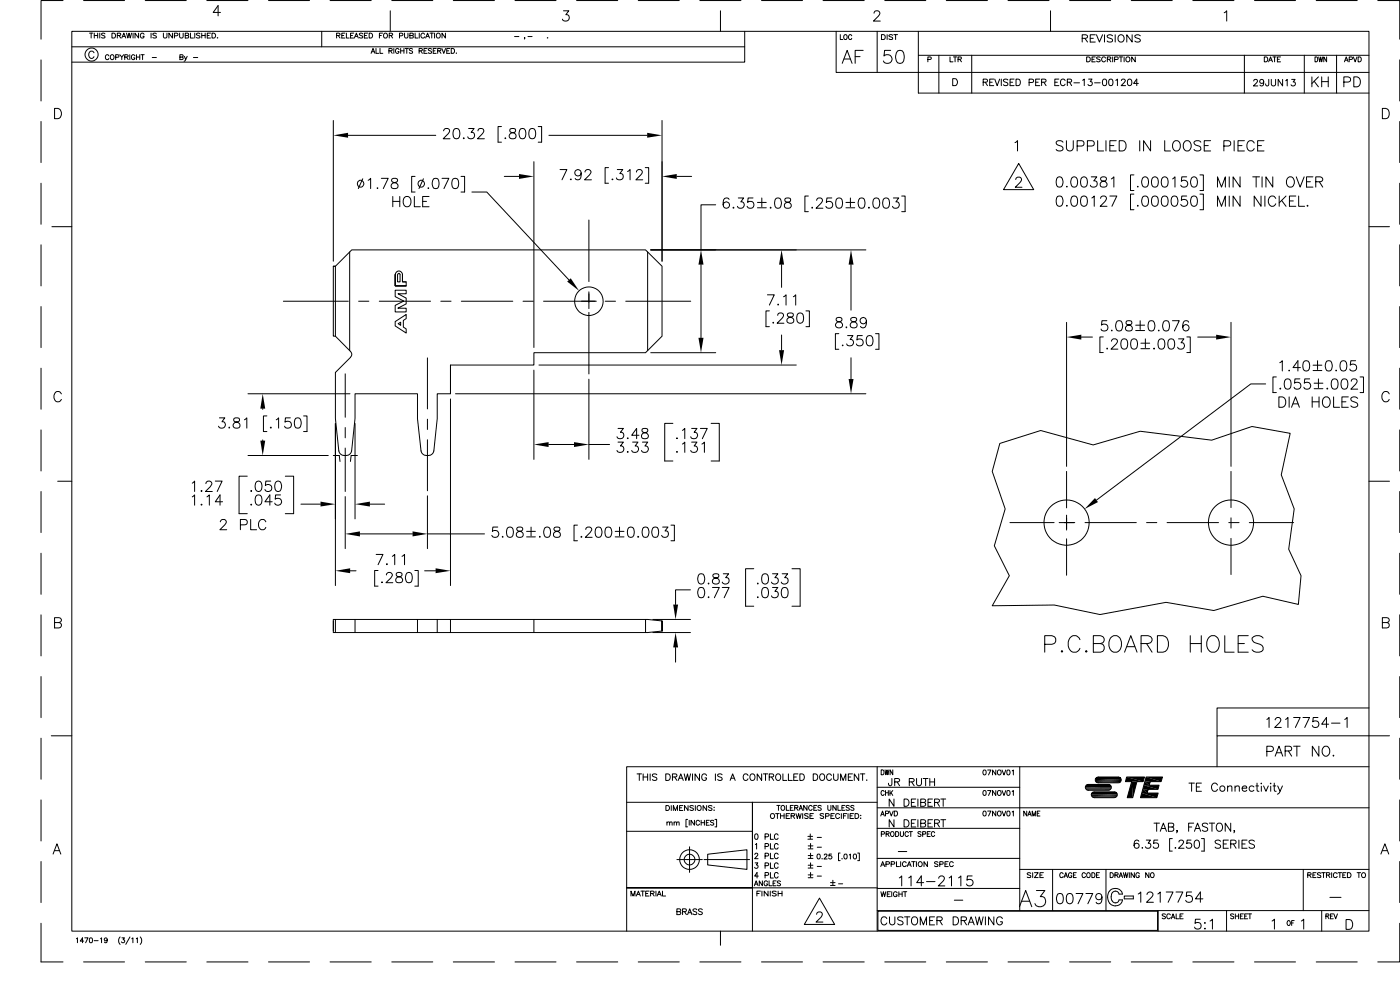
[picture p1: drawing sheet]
<svg xmlns="http://www.w3.org/2000/svg" width="399mm" height="285mm" viewBox="0 0 399 285" stroke-linecap="round" stroke-linejoin="round" font-family="sans-serif">
<g fill="none" stroke="#000" stroke-width=".28">
<path d="M11.7 17v11.7M17.9 .2h-6.2v11M20.4 8.9h369.4v256.1h-369.4zM20.4 13.3h191.6M23.8 .2h11.7M25.5 9.4h1M26 9.4v1.4M26.8 15a.77 .77 0 0 0-.9-.5 .77 .77 0 0 0-.6 .8v.5a.76 .76 0 0 0 .6 .8 .76 .76 0 0 0 .9-.5M26.8 10.1h1M26.8 9.4v1.4M27.8 9.4v1.4M28.4 9.4v1.4"/>
<path d="M29.9 9.6l-.4-.2-.6 .2 .1 .4 .9 .4-.1 .4-.9-.1M31 15.9a.5 .5 0 0 0-.6-.3 .5 .5 0 0 0-.4 .5v.4a.5 .5 0 0 0 .4 .5 .5 .5 0 0 0 .6-.4M31.5 15.8l.2-.2a.62 .62 0 0 1 .8 .7 .62 .62 0 0 1-1 .4zM31.9 9.4h.5a.73 .73 0 0 1 .5 .7 .73 .73 0 0 1-.5 .7h-.5zM32.9 16.3l.8-.1 .1-.5-.9-.1v1.4M33.4 10.1l.9-.1v-.4l-.9-.2v1.4M33.9 10.1l.5 .7M34.1 15.6l.6 .6v.8M34.7 10.8l.6-1.4 .5 1.4M34.9 10.4h.7M35.2 15.6l-.5 .6M35.5 16.2h.7l.3-.4-.3-.2h-.7v1.4"/>
<path d="M36 9.4l.4 1.4 .3-1.4 .4 1.4 .4-1.4M36 16.2l.5 .8M37 15.6v1.4M37.9 9.4v1.4M38.4 15.9a.5 .5 0 0 0-.6-.3 .5 .5 0 0 0-.4 .5v.4a.49 .49 0 0 0 .5 .5 .49 .49 0 0 0 .5-.5h-.3M38.9 15.6v1.4M38.9 16.2h.9M39.5 9.4v1.4l-1.1-1.4v1.4M39.8 15.6v1.4M40.1 15.6h1M40.6 15.6v1.4M41 9.8a.55 .55 0 0 0-.6-.4 .55 .55 0 0 0-.4 .6 .6 .6 0 0 0 .2 .7 .6 .6 0 0 0 .7 0l.1-.4h-.3"/>
<path d="M41.4 .2h11.6M43 9.4v1.4M43.3 16.4h1.2M44.5 9.6l-.3-.2-.6 .1v.5l.8 .2 .1 .5-.3 .1-.7-.1M46.5 9.4v1l.4 .4 .6-.1v-1.3M49.1 9.4v1.4l-1-1.4v1.4M49.7 10.2l.8-.1 .2-.4-.4-.3h-.6v1.4M51.1 9.4v1l.5 .4h.3l.3-.4v-1M51.2 16.2h.8v-.6h-.8v1.4l.9-.2 .1-.3-.4-.3M52.5 16l.4 1 .4-1M52.7 10.1l.9-.1 .1-.3-.3-.3h-.7v1.4h.9l.1-.4-.3-.3M52.9 17l-.5 .4"/>
<path d="M54.2 9.4v1.4h.9M55.1 16.4h1.2M55.5 9.4v1.4M56.9 9.6l-.3-.2-.7 .2 .2 .4 .7 .2v.6l-.9-.1M57.4 10.1h1M57.4 9.4v1.4M58.4 9.4v1.4M58.9 .2h11.7M59 10.1h.6M59.9 9.4h-.9v1.4h.9M60.4 9.4h.5a.73 .73 0 0 1 .5 .7 .73 .73 0 0 1-.5 .7h-.5zM61.8 10.8h.2z"/>
<path d="M62.8 3.5h-2.1l1.4-1.9v2.9M76.5 .2h11.6M91.6 8.9v4.4M94 .2h11.7M95.8 10.1l.9-.1 .1-.3-.3-.3h-.7v1.4M96.3 10.1l.5 .7M97.3 10.1h.6M98.2 9.4h-.9v1.4h.9M98.6 9.4v1.4h.8M99.8 10.1h.6M100.7 9.4h-.9v1.4h.9M100.9 10.8l.6-1.4 .5 1.4"/>
<path d="M101.1 10.4h.7M103.3 9.6l-.3-.2-.7 .2 .1 .4 .9 .4-.1 .4-.9-.1M103.8 10.1h.6M104.7 9.4h-.9v1.4h.9M105.1 9.4h.5a.73 .73 0 0 1 .5 .7 .73 .73 0 0 1-.5 .7h-.5zM105.7 15.2l.5-1.4 .6 1.4M105.9 14.7h.7M107.1 13.8v1.4h.8M108 10.1h.6M108.2 13.8v1.4h.8M108.9 9.4h-.9v1.4M110.7 14.5l.9-.2v-.4l-.9-.1v1.4"/>
<path d="M110.8 10.1l.8-.1 .2-.3-.4-.3h-.6v1.4M111.1 3.1v5.8M111.2 14.5l.5 .7M111.3 10.1l.5 .7M111.5 .2h11.7M112.1 13.8v1.4M113.6 14.1a.52 .52 0 0 0-.6-.3 .52 .52 0 0 0-.4 .5v.4a.51 .51 0 0 0 .5 .5 .51 .51 0 0 0 .5-.5h-.3M113.7 10.2l.9-.1 .1-.4-.4-.3h-.6v1.4M114.1 13.8v1.4M114.1 14.5h.9M115 13.8v1.4M115.2 9.4v1l.4 .4h.4l.2-.4v-1"/>
<path d="M115.4 13.8h.9M115.8 13.8v1.4M116.7 10.1l.9-.1v-.4l-.9-.2v1.4l.9-.1v-.5l-.3-.1M117.5 14l-.4-.2-.6 .2 .2 .3 .7 .4-.1 .4-.8-.1M118.2 9.4v1.4h.8M119.3 14.5l.9-.2v-.4l-.9-.1v1.4M119.4 9.4v1.4M119.8 14.5l.5 .7M120.7 14.5h.6M120.9 9.8a.55 .55 0 0 0-.6-.4 .55 .55 0 0 0-.5 .6 .6 .6 0 0 0 .2 .7 .6 .6 0 0 0 .8 0l.1-.2M121.2 10.8l.6-1.4 .5 1.4M121.4 10.4h.7"/>
<path d="M121.6 13.8h-.9v1.4h.9M122.4 9.4h1M122.9 14l-.3-.2-.6 .2 .1 .3 .7 .3v.5l-.8-.1M122.9 9.4v1.4M123.4 14.5h.5M123.7 9.4v1.4M124.2 13.8h-.8v1.4h.8M124.5 9.5a.65 .65 0 0 1 .9 .7 .65 .65 0 0 1-1 .5l-.2-.7zM124.6 14.5l.8-.1 .2-.4-.4-.2h-.6v1.4M125.1 14.5l.5 .7M125.8 13.8l.6 1.4 .5-1.4M126.8 9.4v1.4l-.9-1.4v1.4"/>
<path d="M127.2 14.5h.6M128.1 13.8h-.9v1.4h.9M128.5 13.8h.4a.75 .75 0 0 1 .5 .7 .75 .75 0 0 1-.5 .7h-.4zM129.1 .2h11.7M130 15.1h.1M146.5 10.4h1.2M146.6 .2h11.7M149.4 10.8l-.1 .3M150.3 10.4h1.2M155.9 10.7h.1M160.4 3.1h1.6l-.9 1.1a.98 .98 0 0 1 .9 1.3 .98 .98 0 0 1-1.6 .4l-.3-.5M164.2 .2h11.7"/>
<path d="M181.7 .2h11.7M199.3 .2h11.7M205.1 3.1v5.8M212 8.9v8.8h-191.6M216.8 .2h11.7M234.4 .2h11.7M238.1 8.9v11.7h151.7M239.3 9.8v1.4h.7M239.8 18l1.4-3.7 1.4 3.7M240.4 10.1l.2-.3a.68 .68 0 0 1 .6 .8 .68 .68 0 0 1-.7 .6l-.3-.5zM240.4 16.8h1.7M242.5 10.2a.48 .48 0 0 0-.5-.3 .48 .48 0 0 0-.4 .5v.3a.48 .48 0 0 0 .4 .5 .48 .48 0 0 0 .5-.3"/>
<path d="M243.5 16.1h1.4M245.8 14.3h-2.3v3.7M248.9 3.8l.2-.6 .3-.1 .8 .1a.67 .67 0 0 1 .2 1l-1.7 1.8h2M249.8 8.9v11.7M251 9.8h.5a.73 .73 0 0 1 .6 .7 .73 .73 0 0 1-.6 .7h-.5zM251.9 .2h11.7M252.6 9.8v1.4M253.6 14.3h-1.7l-.2 1.6a1.3 1.3 0 0 1 2 0 1.3 1.3 0 0 1-.3 2 1.3 1.3 0 0 1-1.9-.6M254.2 10.1l-.4-.3-.7 .3 .2 .3 .8 .3-.1 .5-.9-.2M254.5 9.8h1.1M255 9.8v1.4M255.6 14.5a1.17 1.17 0 0 1 1.7 .6 3.1 3.1 0 0 1-.3 2.8 1.19 1.19 0 0 1-1.8-.6 2.9 2.9 0 0 1 .4-2.8z"/>
<path d="M261.5 15.7h128.3M261.5 8.9v17.6h128.3M264.2 16.9h.8l.2-.4-.2-.3h-.8v1.4M267.3 15.7v10.8M269.5 .2h11.7M270.5 16.2v1.4h.9M271.5 16.2h1M271.9 16.2v1.4M272.8 16.9l.8-.1 .2-.3-.2-.3h-.8v1.4M273.3 16.9l.5 .7M276.7 15.7v10.8M287 .2h11.7"/>
<path d="M299.1 3.1v5.8M304.5 .2h11.8M308.1 10.9l1.4-.1 .2-.3-.1-.4-1.5-.2v2.1M308.9 10.9l.8 1.1M309.4 16.2h.5a.72 .72 0 0 1 .6 .7 .72 .72 0 0 1-.6 .7h-.5zM310.4 10.9h.9M310.9 16.9h.6M311.9 16.2h-1v1.4h1M311.9 9.9h-1.5v2.1h1.5M312.2 9.9l.9 2.1 .8-2.1M313.3 16.4l-.4-.2-.6 .2 .1 .3 .8 .3-.1 .5-.5 .1-.3-.2M314.5 9.9v2.1"/>
<path d="M314.8 16.5a.61 .61 0 0 0-.8-.3 .61 .61 0 0 0-.3 .8 .57 .57 0 0 0 .5 .6 .57 .57 0 0 0 .6-.3M315.3 16.9l.8-.1 .2-.3-.2-.3h-.8v1.4M315.8 16.9l.5 .7M316.8 10.2a.89 .89 0 0 0-1.5 .2l1.5 1v.3l-.6 .3-.9-.3M316.8 16.2v1.4M317.4 16.9h.9v-.6l-.9-.1v1.4M317.5 9.9v2.1M318.7 16.2h1M319.2 16.2v1.4M320.1 16.2v1.4M322.1 .2h11.7M322.4 9.9v2.1l-1.6-2.1v2.1"/>
<path d="M323.3 16.2v1.4l-1.1-1.4v1.4M324.7 10.2a.92 .92 0 0 0-1.6 .2l1.6 1v.3l-.6 .3-1-.3M339.6 .2h11.8M348.6 3.6l.7-.5v2.9M354.3 15.7v10.8M357.2 .2h11.7M360 16.2h.5a.74 .74 0 0 1 .5 .7 .74 .74 0 0 1-.5 .7h-.5zM361.2 17.6l.6-1.4 .5 1.4M361.4 17.1h.7M362.5 16.2h.9M362.9 16.2v1.4M363.7 16.9h.6"/>
<path d="M364.6 16.2h-.9v1.4h.9M371.4 15.7v10.8M374.4 16.2a.7 .7 0 0 1 .8 .7 .7 .7 0 0 1-.8 .7zM374.8 .2h11.7M375.5 16.2l.3 1.4 .2-1.4 .3 1.4 .3-1.4M377.7 16.2v1.4l-.8-1.4v1.4M380.6 15.7v10.8M382.8 17.6l.5-1.4 .6 1.4M383 17.1h.7M384.2 16.9h.8v-.7h-.8v1.4M385.4 16.2l.5 1.4 .5-1.4M386.7 16.2h.5a.77 .77 0 0 1 .4 .7 .77 .77 0 0 1-.4 .7h-.5z"/>
<path d="M392.3 .2h6.3v11M398.6 17v11.7M11.7 34.6v11.7M15.5 30.8h1a1.56 1.56 0 0 1 1 1.5 1.56 1.56 0 0 1-1 1.5h-1zM94.9 34.3v40M99.1 38.5h25M126.3 37.2l.2-.4a.98 .98 0 0 1 1.4 0 .94 .94 0 0 1-.3 1.3l-1.4 1.4h1.9M129.4 36.7a.98 .98 0 0 1 1.4 .4 2.5 2.5 0 0 1-.3 2.3 .98 .98 0 0 1-1.4-.5 2.46 2.46 0 0 1 .3-2.2zM132 39.2l.2 .2-.2 .1zM133.4 36.6h1.6l-.8 1.1a.94 .94 0 0 1 .9 1.1 .94 .94 0 0 1-1.2 .7l-.5-.1-.2-.5M136.1 37.2l.1-.4a.98 .98 0 0 1 1.4 0 .94 .94 0 0 1-.3 1.3l-1.3 1.4h1.9M142.8 36h-1v4.5h1"/>
<path d="M143.9 39.2v.3zM145.3 36.7a.6 .6 0 0 0 .3 1 1.06 1.06 0 0 1 1.2 .4 1.06 1.06 0 0 1-.1 1.3 1.24 1.24 0 0 1-1.7-.5 1.48 1.48 0 0 1 1.7-1.4l.1-.5a1.1 1.1 0 0 0-1.5-.3zM148.2 36.7a.97 .97 0 0 1 1.4 .4 2.5 2.5 0 0 1-.3 2.3 .93 .93 0 0 1-1.3-.5 2.3 2.3 0 0 1 .2-2.2zM151 36.7a.98 .98 0 0 1 1.4 .4 2.5 2.5 0 0 1-.3 2.3 .98 .98 0 0 1-1.4-.5 2.46 2.46 0 0 1 .3-2.2zM153.2 36h1v4.5h-1M156.3 38.5h28M188.5 34.3v40M271.3 22.4h.6a1.06 1.06 0 0 1 .8 1 1.06 1.06 0 0 1-.8 1h-.6zM280 23.4l1-.1 .1-.6-1.1-.2v1.9M280.5 23.4l.7 1M281.8 23.4h.7M283 22.5h-1.2v1.9h1.2"/>
<path d="M283.3 22.5l.6 1.9 .7-1.9M285.1 22.5v1.9M287 22.8l-.5-.3-.8 .3 .2 .4 1.1 .6v.3l-.5 .3-.8-.3M287.6 23.4h.7M288.8 22.5h-1.2v1.9h1.2M289.3 22.5a1.01 1.01 0 0 1 1.2 .5 1.01 1.01 0 0 1-.3 1.3l-.9 .1zM293 23.5l1.2-.2v-.6l-1.2-.2v1.9M294.9 23.4h.7M296.1 22.5h-1.2v1.9h1.2M296.6 23.4l1.1-.1 .1-.6-1.2-.2v1.9M297.2 23.4l.7 1M300.4 23.4h.7"/>
<path d="M301.5 22.5h-1.1v1.9h1.1M303.3 22.9a.75 .75 0 0 0-1.1-.3 .75 .75 0 0 0-.2 1.1 .68 .68 0 0 0 .5 .7 .68 .68 0 0 0 .8-.5M303.9 23.4l1.1-.1 .1-.6-1.2-.2v1.9M304.5 23.4l.6 1M305.8 23.6h1.6M308.3 22.8l.4-.3v1.9M310 22.5h.9l-.5 .7a.62 .62 0 0 1 .5 1 .62 .62 0 0 1-1.1-.2M311.7 23.6h1.6M314.2 22.6l.4-.1a1.1 1.1 0 0 1 0 1.9h-.2a1.23 1.23 0 0 1-.2-1.8zM315.9 22.6l.3-.1a.98 .98 0 0 1 .7 .9 .98 .98 0 0 1-.7 1l-.3-.1-.2-.7zM317.7 22.8l.5-.3v1.9M319.3 22.9l.2-.3 .5-.1 .4 .6-1.2 1.3h1.3"/>
<path d="M321.3 22.6l.3-.1a.96 .96 0 0 1 .7 .9 .96 .96 0 0 1-.7 1l-.5-.4-.1-.4zM324.1 23.7h-1.3l.9-1.2v1.9M357 23.1l.3-.5 .6 .1 .2 .3-.3 .6-.9 .9h1.2M359.8 23.2a.58 .58 0 0 1-.8 .5 .58 .58 0 0 1-.2-.9 .58 .58 0 0 1 .9 0l.1 .4a.86 .86 0 0 1-.6 1.3l-.4-.3M361.3 22.6l-.1 1.7-.6 .1-.2-.5M362 22.6v1.3l.5 .6 .6-.3 .1-1.6M365.2 22.6v1.9l-1.3-1.9v1.9M366.1 23l.4-.4v1.9M367.8 22.6h1l-.6 .7a.62 .62 0 0 1 .5 1 .62 .62 0 0 1-1.1-.2M373.5 21.9v2.8M374.2 23.1l1.2 1.6M375.4 21.9l-1.9 1.9"/>
<path d="M376.3 21.9v2.8M376.3 23.2h1.9M378.2 21.9v2.8M382.7 23.4h1.2l.7-.6a.76 .76 0 0 0-.7-.9h-1.2v2.8M385.5 21.9h.9a1.52 1.52 0 0 1 1 1.4 1.52 1.52 0 0 1-1 1.4h-.9zM393.6 30.8h1a1.56 1.56 0 0 1 1 1.5 1.56 1.56 0 0 1-1 1.5h-1zM398.6 34.6v11.7M11.7 52.1v11.7M103.3 50.9l-1.3 2.8M104.8 51.3l.7-.6v3M107.5 53.4v.3zM108.6 50.7h1.9l-1.4 3"/>
<path d="M111.7 50.9l-.2 .6 .4 .3a1.24 1.24 0 0 1 1.4 1.3 1.02 1.02 0 0 1-1.1 .6 1.02 1.02 0 0 1-.8-1 1.74 1.74 0 0 1 1.6-1l.2-.5a1.1 1.1 0 0 0-1.5-.3zM111.8 55.9v2.9M111.8 57.3h2M113.8 55.9v2.9M115.1 56.3a1.08 1.08 0 0 1 1.2-.4 1.08 1.08 0 0 1 .7 1.1 1.28 1.28 0 0 1-.2 1.4 1.28 1.28 0 0 1-1.4 .3 1.87 1.87 0 0 1-.3-2.4zM118 55.9v2.9h1.7M118.2 50.2h-1v4.4h1M120.4 57.3h1.1M120.6 50.9l-1.3 2.8M122 53.4v.3zM122.2 55.9h-1.8v2.9h1.8M123.5 50.9a.97 .97 0 0 1 1.4 .4 2.63 2.63 0 0 1-.3 2.2 .97 .97 0 0 1-1.4-.4 2.32 2.32 0 0 1 .3-2.2z"/>
<path d="M125.9 50.7h1.9l-1.4 3M129.1 50.9a.98 .98 0 0 1 1.4 .4 2.46 2.46 0 0 1-.3 2.2 .98 .98 0 0 1-1.4-.4 2.5 2.5 0 0 1 .3-2.2zM131.3 50.2h1v4.4h-1M134.4 54.6h4.2l23.4 25.1M143.6 50.2h4.2M152 46v52.9M159.5 48.2h1.9l-1.4 3M162.4 51h.3zM165.5 49.2a.91 .91 0 0 1-1.3 .8 .91 .91 0 0 1-.3-1.5 .91 .91 0 0 1 1.5 .2 2.65 2.65 0 0 1-.3 2.3 .92 .92 0 0 1-1.3-.2M166.6 49v-.2a.92 .92 0 0 1 1.4-.4 .61 .61 0 0 1 .1 1l-1.6 1.8h1.9M173.3 47.7h-1v4.4h1M174.4 50.9l.1 .1-.1 .2z"/>
<path d="M175.8 48.2h1.5l-.8 1.2a.93 .93 0 0 1 1 1.1 .93 .93 0 0 1-1.3 .7l-.4-.2-.3-.4M178.7 48.8l.7-.6v3M181.2 49l.2-.5 .4-.3h.5l.5 .3a.89 .89 0 0 1-.3 1.3l-1.4 1.4h1.9M183.7 47.7h1v4.4h-1M192.7 50.2h4.2M203.8 58.3h-4.2v12.8M207.6 56.8a.88 .88 0 0 0-1.3-.3 2.28 2.28 0 0 0 0 2.6 .91 .91 0 0 0 1.4-.4 .91 .91 0 0 0-.7-1.2 .91 .91 0 0 0-1.1 .8M208.8 59l.2 .1-.2 .2zM210.2 56.3h1.6l-.9 1.1a.94 .94 0 0 1 1 1.1 .94 .94 0 0 1-1.2 .8l-.5-.2-.2-.4M214.4 56.3h-1.4l-.1 1.3a1.02 1.02 0 0 1 1.5 0 1.02 1.02 0 0 1-.2 1.5 1.02 1.02 0 0 1-1.5-.4M215.7 57.6h2.5M215.7 59.1h2.5"/>
<path d="M216.9 56.3v2.5M219.4 59l.2 .1-.2 .2zM221 56.5a.93 .93 0 0 1 1.3 .4 1.47 1.47 0 0 1-.9 2.4 1.31 1.31 0 0 1-.8-1.7zM223.6 56.5a.6 .6 0 0 0 .3 .9 1.24 1.24 0 0 1 1.4 1.3 .98 .98 0 0 1-1.3 .6 .98 .98 0 0 1-.5-1.3l1.2-.6a.6 .6 0 0 0 .3-.9zM230.2 55.8h-1v4.4h1M231.3 59v.3zM232.5 57l.3-.5 .8-.2 .5 .3 .1 .6-1.8 2.1h1.9M236.9 56.3h-1.4l-.2 1.3a1.03 1.03 0 0 1 1.5 0 1.03 1.03 0 0 1-.1 1.5 1.03 1.03 0 0 1-1.5-.4M238.4 56.5a.98 .98 0 0 1 1.4 .4 2.5 2.5 0 0 1-.3 2.2 .98 .98 0 0 1-1.4-.4 2.5 2.5 0 0 1 .3-2.2zM240.9 57.6h2.5M240.9 59.1h2.5M242.1 56.3v2.5"/>
<path d="M244.8 56.5a.97 .97 0 0 1 1.4 .4 2.67 2.67 0 0 1-.3 2.2 .97 .97 0 0 1-1.4-.4 2.32 2.32 0 0 1 .3-2.2zM247.3 59.1l.1-.1 .2 .1zM249 56.5a.98 .98 0 0 1 1.4 .4 2.5 2.5 0 0 1-.3 2.2 .98 .98 0 0 1-1.4-.4 2.5 2.5 0 0 1 .3-2.2zM251.8 56.5a.98 .98 0 0 1 1.4 .4 2.5 2.5 0 0 1-.3 2.2 .98 .98 0 0 1-1.4-.4 2.5 2.5 0 0 1 .3-2.2zM254.4 56.3h1.5l-.8 1.1a.94 .94 0 0 1 1 1.1 .94 .94 0 0 1-1.3 .8l-.4-.2-.3-.4M256.8 55.8h.9v4.4h-.9M289 40.6l.7-.6v3M289.2 51.1l.6-.7h.5l.4 .3a.9 .9 0 0 1-.3 1.2l-1.3 1.4h1.9M290.1 46.5l4.2 7.5h-8.5zM301.1 50.5a.9 .9 0 0 1 1.4 .4 1.45 1.45 0 0 1-1 2.3 1.56 1.56 0 0 1-.6-2.3zM301.1 55.9a.97 .97 0 0 1 1.4 .4 1.47 1.47 0 0 1-1 2.4 1.34 1.34 0 0 1-.8-1.7zM302.7 40.5a1.1 1.1 0 0 0-1.1-.5 1.1 1.1 0 0 0-.9 .7l.3 .4 1.4 .6 .3 .8a1.28 1.28 0 0 1-2 0"/>
<path d="M303.7 53.1h.2zM303.7 58.5h.2l-.1 .2zM303.7 40v2.1a.98 .98 0 0 0 .9 .9 .98 .98 0 0 0 1-.9v-2.1M305.3 50.5a.9 .9 0 0 1 1.4 .4 2.4 2.4 0 0 1-.3 2.2 .93 .93 0 0 1-1.3-.4 2.23 2.23 0 0 1 .2-2.2zM305.3 55.9a.97 .97 0 0 1 1.4 .4 1.96 1.96 0 0 1-.7 2.4h-.3a1.87 1.87 0 0 1-.4-2.8zM306.7 41.6h1.3l.5-.3a.79 .79 0 0 0-.5-1.3h-1.3v3M308.1 50.5a.91 .91 0 0 1 1.4 .4 2.4 2.4 0 0 1-.3 2.2 .98 .98 0 0 1-1.4-.4 2.4 2.4 0 0 1 .3-2.2zM308.1 55.9a.98 .98 0 0 1 1.4 .4 1.92 1.92 0 0 1-.7 2.4h-.3a1.87 1.87 0 0 1-.4-2.8zM309.6 41.6h1.3l.5-.3a.79 .79 0 0 0-.5-1.3h-1.3v3M310.7 50.3h1.6l-.9 1.2a.93 .93 0 0 1 1 1 .93 .93 0 0 1-1.2 .7l-.5-.1-.2-.4M310.9 56.3l.7-.5v2.9M312.5 40v3h1.7"/>
<path d="M313.4 56.5l.1-.5a.98 .98 0 0 1 1.4 0 .99 .99 0 0 1-.2 1.3l-1.4 1.4h1.9M313.5 50.5a.6 .6 0 0 0 .3 1 1.04 1.04 0 0 1 1.2 .4 1.04 1.04 0 0 1-.1 1.2 1.17 1.17 0 0 1-1.6-.4 1.12 1.12 0 0 1 1.4-1.2 .61 .61 0 0 0 .2-1l-.4-.2zM314.9 40v3M316 55.8h2l-1.4 2.9M316 41.4h1.2M316.4 50.9l.8-.6v2.9M317.8 40h-1.8v3h1.8M318.7 40h1a1.56 1.56 0 0 1 1 1.5 1.56 1.56 0 0 1-1 1.5h-1zM322.9 49.8h-1v4.4h1M322.9 55.2h-1v4.5h1M324 53v.2zM324 58.4v.3z"/>
<path d="M324.5 40v3M325.5 50.5a.9 .9 0 0 1 1.4 .4 2.4 2.4 0 0 1-.3 2.2 .93 .93 0 0 1-1.4-.4 2.23 2.23 0 0 1 .3-2.2zM325.5 55.9a.97 .97 0 0 1 1.4 .4 1.96 1.96 0 0 1-.7 2.4h-.3a1.87 1.87 0 0 1-.4-2.8zM327.6 40v3l-2-3v3M328.3 50.5a.91 .91 0 0 1 1.4 .4 2.4 2.4 0 0 1-.3 2.2 .98 .98 0 0 1-1.4-.4 2.4 2.4 0 0 1 .3-2.2zM328.3 55.9a.98 .98 0 0 1 1.4 .4 1.92 1.92 0 0 1-.7 2.4h-.3a1.87 1.87 0 0 1-.4-2.8zM331.1 50.5a.91 .91 0 0 1 1.4 .4 2.4 2.4 0 0 1-.3 2.2 .98 .98 0 0 1-1.4-.4 2.4 2.4 0 0 1 .3-2.2zM331.1 55.9a.98 .98 0 0 1 1.4 .4 1.92 1.92 0 0 1-.7 2.4h-.3a1.87 1.87 0 0 1-.4-2.8zM331.6 40v3h1.7M333.9 55.9a.93 .93 0 0 1 1.3 .4 1.47 1.47 0 0 1-.9 2.4 1.9 1.9 0 0 1-.4-2.8zM333.9 50.9l.7-.6v2.9M334.1 40.5a1.08 1.08 0 0 1 1.3-.4 1.08 1.08 0 0 1 .7 1 1.28 1.28 0 0 1-.3 1.4 1.28 1.28 0 0 1-1.4 .3 1.87 1.87 0 0 1-.3-2.3z"/>
<path d="M337.5 40.2a1.41 1.41 0 0 1 1.6 .6 1.41 1.41 0 0 1-.2 1.7 1.08 1.08 0 0 1-1.2 .4 1.08 1.08 0 0 1-.8-1 1.72 1.72 0 0 1 .6-1.7zM337.9 50.3h-1.4l-.1 1.3a1.04 1.04 0 0 1 1.6 0 1.04 1.04 0 0 1-.3 1.6 1.04 1.04 0 0 1-1.5-.5M337.9 55.8h-1.4l-.1 1.2a1.05 1.05 0 0 1 1.6 0 1.05 1.05 0 0 1-.3 1.6 1.05 1.05 0 0 1-1.5-.4M339.4 50.5a.9 .9 0 0 1 1.4 .4 2.4 2.4 0 0 1-.3 2.2 .93 .93 0 0 1-1.3-.4 2.23 2.23 0 0 1 .2-2.2zM339.4 55.9a.97 .97 0 0 1 1.4 .4 1.96 1.96 0 0 1-.7 2.4h-.2a1.87 1.87 0 0 1-.5-2.8zM341.7 49.8h.9v4.4h-.9M341.7 55.2h.9v4.5h-.9M341.9 40.5a1.11 1.11 0 0 0-1.9 .2l.5 .6 .9 .3a.74 .74 0 0 1 .3 1.2 1.4 1.4 0 0 1-1.7-.3M342.9 41.4h1.1M344.7 40h-1.8v3h1.8M346.7 53.2v-2.9l1.1 2.9 1.1-2.9v2.9M346.7 58.7v-2.9l1.1 2.9 1.1-2.9v2.9"/>
<path d="M348.5 41.6l1.6-.2a.77 .77 0 0 0 .3-.8 .77 .77 0 0 0-.6-.6h-1.3v3M350 50.3v2.9M350 55.8v2.9M351.4 40v3M352.5 41.4h1.2M353.1 50.3v2.9l-2-2.9v2.9M353.1 55.8v2.9l-2-2.9v2.9M354.3 40h-1.8v3h1.8M356.7 50.3h1.9M357.1 40.7a1.07 1.07 0 0 0-1.2-.7 1.07 1.07 0 0 0-.9 1.1 1.28 1.28 0 0 0 .3 1.4 1.28 1.28 0 0 0 1.4 .3l.4-.5M357.7 50.3v2.9M358.1 41.4h1.1"/>
<path d="M359.1 55.8v2.9l-2-2.9v2.9M359.4 50.3v2.9M359.9 40h-1.8v3h1.8M360.2 55.8v2.9M362.4 50.3v2.9l-1.9-2.9v2.9M363.3 56.5a1.09 1.09 0 0 0-1.3-.7 1.09 1.09 0 0 0-.9 1.1 1.21 1.21 0 0 0 .4 1.5 1.21 1.21 0 0 0 1.6-.1l.2-.3M364.2 55.8v2.9M364.9 57l1.3 1.7M366.2 55.8l-2 1.9M366.6 50.7a1.08 1.08 0 0 1 1.3-.3 1.08 1.08 0 0 1 .7 1.1v.6a1.12 1.12 0 0 1-1.2 1.2 1.12 1.12 0 0 1-1.1-1.2zM367.2 57.2h1.1M369 55.8h-1.8v2.9h1.8"/>
<path d="M369.1 50.3l1.1 2.9 1.1-2.9M369.8 55.8v2.9h1.7M372 51.7h1.1M372.2 58.5h.2l-.1 .2zM373.8 50.3h-1.8v2.9h1.8M374.7 51.7l1.6-.1a.64 .64 0 0 0 0-1.1l-1.6-.2v2.9M375.7 51.7l.9 1.5M398.6 52.1v11.7M11.7 69.7v11.7M14.8 64.5h5.6M94.9 75.8h.6l4.7-4.7h83.6l4.7 4.7v19.9l-4.7 4.7h-31.8v3.5h-23.7v8.1h-3.8v7.1l-1 9.2M94.9 75.8v19.9h.6l4.3 4.3a1.14 1.14 0 0 1 0 1.7l-4.3 4.3v13.1l1 9.2"/>
<path d="M94.9 75.8h.6v19.9M99.6 71.7v28.1M112.5 78.1v3.3h3.2v-1.2h-1.1v-2.1M112.5 78.1v3.3h3.2M112.6 78.1a1.02 1.02 0 0 1 1-1 1.02 1.02 0 0 1 1 1M113.2 78.1v2.1h.7v-2.1l-.2-.3-.5 .3M114.6 78.1v2.1h1.1M167.7 62.6v17.5M184.4 71.7v28.1M185.3 71.1h61.2M199.6 75.3v20.8M222.5 75.3v6.5"/>
<path d="M242.3 75.3v13M389.8 64.5h5.8M398.6 69.7v11.7M11.7 87.2v11.7M80.7 85.7h18.5M102.1 85.7h2.9M108 85.7h14.6M112.5 91.5l3.2-2v1.2l-.8 .5v1.9l.8 .5v1.2l-3.2-2.1zM112.5 82.6h3.2v1h-2.4l2.4 1.2v1.7l-2.4 1.2h2.4v1.1h-3.2v-1.9l2.5-1.2-2.5-1.3zM113.4 92.1l.7-.4v.9zM125.5 85.7h2.9M131.4 85.7h14.6"/>
<path d="M148.9 85.7h2.9M154.8 85.7h15M167.7 83v4.8M167.7 88.9v17.5M172.3 85.7h3M178.2 85.7h18.5M218.5 83.9h2l-1.4 2.9M219.1 88.5h-1v4.4h1M220 91.8h.3l-.1 .2zM221.4 89.7l.2-.4a.98 .98 0 0 1 1.4 0 .95 .95 0 0 1-.3 1.3l-1.4 1.4h1.9M221.6 86.5v.3zM222.5 95.3v4.3"/>
<path d="M223.1 84.4l.7-.5v2.9M224.4 89.2l-.2 .5 .4 .5a1.08 1.08 0 0 1 1.2 .3 1.08 1.08 0 0 1 .1 1.2 1.04 1.04 0 0 1-1.2 .3 1.04 1.04 0 0 1-.6-1 1.75 1.75 0 0 1 1.7-1l.1-.6a1.15 1.15 0 0 0-1.5-.2zM225.9 84.4l.7-.5v2.9M227.3 89.2a.98 .98 0 0 1 1.4 .4 1.92 1.92 0 0 1-.7 2.4h-.3a1.87 1.87 0 0 1-.4-2.8zM229.5 88.5h1v4.4h-1M238.2 90.5a.6 .6 0 0 0 .3 1 1.04 1.04 0 0 1 1.2 .4 1.04 1.04 0 0 1-.1 1.2 1.15 1.15 0 0 1-1.7-.4 1.18 1.18 0 0 1 1.4-1.2 .6 .6 0 0 0 .3-1l-.4-.2zM238.8 94.9h-.9v4.5h.9M239.8 98.3h.3zM240.9 93.1h.2l-.1 .2zM241.3 95.5h1.6l-.8 1.1a.94 .94 0 0 1 1 1.1 .94 .94 0 0 1-1.3 .7l-.5-.1-.2-.4M242.4 90.5a.57 .57 0 0 0 .3 1 1.08 1.08 0 0 1 1.1 .3 1.08 1.08 0 0 1 .1 1.2 1.04 1.04 0 0 1-1.1 .3 1.04 1.04 0 0 1-.7-1 1.31 1.31 0 0 1 1.4-.8 .6 .6 0 0 0 .3-1l-.4-.2zM245.5 95.5h-1.4l-.1 1.3a1.03 1.03 0 0 1 1.6 0 1.03 1.03 0 0 1-.3 1.5 1.03 1.03 0 0 1-1.5-.4"/>
<path d="M246.7 91.3a.91 .91 0 0 1-1.2 .8 .91 .91 0 0 1-.4-1.4 .91 .91 0 0 1 1.4 0 1.59 1.59 0 0 1-.9 2.6l-.6-.4M247.1 95.6a.98 .98 0 0 1 1.4 .4 2.46 2.46 0 0 1-.3 2.3 .98 .98 0 0 1-1.4-.4 2.5 2.5 0 0 1 .3-2.3zM249.3 94.9h1v4.5h-1M303.7 91.7v41M307.9 95.9h3.2M314.2 95.9h-1v4.4h1M315.2 91.3h-1.4l-.2 1.2a1.03 1.03 0 0 1 1.6 0 1.03 1.03 0 0 1-.2 1.5 1.03 1.03 0 0 1-1.5-.4M315.3 99v.3zM316.5 97.1l.2-.4a.98 .98 0 0 1 1.4 0 .94 .94 0 0 1-.3 1.2l-1.4 1.4h1.9M316.6 93.9v.3zM318.1 91.4a.97 .97 0 0 1 1.4 .4 1.47 1.47 0 0 1-1 2.4 1.59 1.59 0 0 1-.7-2.4zM319.6 96.5a.98 .98 0 0 1 1.4 .5 2.5 2.5 0 0 1-.3 2.2 .98 .98 0 0 1-1.4-.4 2.46 2.46 0 0 1 .3-2.3z"/>
<path d="M320.8 91.4a.6 .6 0 0 0 .2 1 1.24 1.24 0 0 1 1.4 1.2 1.02 1.02 0 0 1-1.1 .6 1.02 1.02 0 0 1-.8-1 1.75 1.75 0 0 1 1.7-1l.1-.5a1.1 1.1 0 0 0-1.5-.3zM322.4 96.5a.98 .98 0 0 1 1.4 .5 2.5 2.5 0 0 1-.3 2.2 .98 .98 0 0 1-1.4-.4 2.46 2.46 0 0 1 .3-2.3zM323.4 92.5h2.5M323.4 94.1h2.5M324.7 91.3v2.5M324.9 97.6h2.5M324.9 99.2h2.5M326.1 96.4v2.5M327.3 91.4a.97 .97 0 0 1 1.4 .4 1.47 1.47 0 0 1-1 2.4 1.31 1.31 0 0 1-.8-1.7zM328.5 99.2l.1-.2 .2 .2zM329.9 93.9v.3zM330.2 96.5a.98 .98 0 0 1 1.4 .5 2.5 2.5 0 0 1-.3 2.2 .98 .98 0 0 1-1.4-.4 2.46 2.46 0 0 1 .3-2.3z"/>
<path d="M331.5 91.4a.97 .97 0 0 1 1.4 .4 2.63 2.63 0 0 1-.3 2.3 .97 .97 0 0 1-1.4-.5 2.32 2.32 0 0 1 .3-2.2zM333 96.5a.98 .98 0 0 1 1.3 .5 2.5 2.5 0 0 1-.2 2.2 .98 .98 0 0 1-1.4-.4 2.46 2.46 0 0 1 .3-2.3zM333.8 91.3h2l-1.4 2.9M335.6 96.4h1.5l-.8 1.1a.94 .94 0 0 1 1 1.1 .94 .94 0 0 1-1.3 .7l-.4-.1-.3-.4M337.9 95.9h1v4.4h-1M338.5 91.7a.83 .83 0 0 0-.8-.5 .83 .83 0 0 0-.8 .6 1.66 1.66 0 0 0 .7 2.4 .92 .92 0 0 0 1-.9 .92 .92 0 0 0-.9-1 .92 .92 0 0 0-.9 .9M341 95.9h5.3M350.5 91.7v41M398.6 87.2v11.7M11.7 104.8v11.6M17.5 112.1a1.09 1.09 0 0 0-1.3-.7 1.09 1.09 0 0 0-.8 1.1v.7a1.09 1.09 0 0 0 .8 1.1 1.09 1.09 0 0 0 1.3-.6M62.5 118.9h1.5l-.8 1.1a.94 .94 0 0 1 1 1.1 .94 .94 0 0 1-1.3 .7l-.4-.1-.3-.4"/>
<path d="M66.7 119a.61 .61 0 0 0 .2 1 1.08 1.08 0 0 1 1.2 .3 1.08 1.08 0 0 1 .1 1.2 1.04 1.04 0 0 1-1.1 .3 1.04 1.04 0 0 1-.7-1 1.75 1.75 0 0 1 1.7-.9l.1-.6a1.1 1.1 0 0 0-1.5-.3zM69.6 119.5l.7-.6v2.9M70.6 112h29.1M74.8 116.3v.2M76 118.3h-1v4.5h1M78.7 119.5l.6-.6v2.9M82.7 118.9h-1.4l-.1 1.2a1.04 1.04 0 0 1 1.5 0 1.04 1.04 0 0 1-.2 1.5 1.04 1.04 0 0 1-1.5-.3M84.2 119a.97 .97 0 0 1 1.4 .5 1.47 1.47 0 0 1-1 2.3 1.34 1.34 0 0 1-.8-1.7zM86.4 118.3h1v4.5h-1M98.3 106.4v12.3M121.7 101.8v14.6M121.7 119.3v2.9"/>
<path d="M128.3 103.9v8.1M128.3 113.5v53.1M129.7 112h116.8M152 105.3v25.4M153.5 103.9h73.2M167.7 107.9v22.8M185.3 100.4h18.5M242.3 101.8v6.1M360.4 109.2h-4.2l-44 33.1M363.4 107.3h-.9v4.4h.9M364.2 112.9h.9a1.59 1.59 0 0 1 1 1.5 1.59 1.59 0 0 1-1 1.5h-.9zM364.4 110.6l.2-.2 .1 .2z"/>
<path d="M364.4 103.2l.7-.6v3M366.1 107.9a.98 .98 0 0 1 1.4 .5 2.5 2.5 0 0 1-.3 2.2 .98 .98 0 0 1-1.4-.4 2.46 2.46 0 0 1 .3-2.3zM366.9 105.4h.3zM367.1 112.9v3M367.7 115.9l1.2-3 1.1 3M368.2 114.9h1.4M370.1 107.8h-1.4l-.1 1.2a1.04 1.04 0 0 1 1.6 0 1.04 1.04 0 0 1-.2 1.6 1.04 1.04 0 0 1-1.5-.4M370.3 104.6h-2.1l1.4-2v3M371.4 102.8a.98 .98 0 0 1 1.4 .4 2.5 2.5 0 0 1-.3 2.2 .98 .98 0 0 1-1.4-.4 2.5 2.5 0 0 1 .3-2.2zM372.9 107.8h-1.4l-.1 1.2a1.04 1.04 0 0 1 1.6 0 1.04 1.04 0 0 1-.2 1.6 1.04 1.04 0 0 1-1.5-.4M373.6 112.9v3M373.6 114.3h2"/>
<path d="M373.9 103.9h2.5M373.9 105.4h2.5M374.2 109h2.5M374.2 110.6h2.5M375.2 102.6v2.5M375.4 107.8v2.5M375.6 112.9v3M376.8 113.4a1.21 1.21 0 0 1 1.6-.2 1.21 1.21 0 0 1 .4 1.6 1.1 1.1 0 0 1-1.1 1.1 1.1 1.1 0 0 1-1.1-1.1zM377.8 102.8a.97 .97 0 0 1 1.4 .4 1.47 1.47 0 0 1-1 2.4 1.59 1.59 0 0 1-.7-2.4zM378 110.4v.3l-.2-.1zM379.5 107.9a.98 .98 0 0 1 1.4 .5 2.5 2.5 0 0 1-.3 2.2 .98 .98 0 0 1-1.4-.4 2.46 2.46 0 0 1 .3-2.3zM379.7 112.9v3h1.7"/>
<path d="M380.3 105.4h.3zM382 102.8a.98 .98 0 0 1 1.4 .4 2.5 2.5 0 0 1-.3 2.2 .98 .98 0 0 1-1.4-.4 2.5 2.5 0 0 1 .3-2.2zM382.1 114.3h1.1M382.3 107.9a.98 .98 0 0 1 1.4 .5 2.5 2.5 0 0 1-.3 2.2 .97 .97 0 0 1-1.4-.4 2.46 2.46 0 0 1 .3-2.3zM383.9 112.9h-1.8v3h1.8M384.8 108.5l.1-.4a.98 .98 0 0 1 1.4 0 .95 .95 0 0 1-.3 1.2l-1.4 1.4h2M386 102.6h-1.4l-.1 1.3a1.03 1.03 0 0 1 1.5 0 1.03 1.03 0 0 1-.1 1.5 1.03 1.03 0 0 1-1.6-.4M386.6 113.4a1.09 1.09 0 0 0-1.1-.5 1.09 1.09 0 0 0-.9 .8l.3 .4 1.1 .4a.69 .69 0 0 1 .5 .5 .69 .69 0 0 1-.2 .7 1.25 1.25 0 0 1-1.7-.2M387.3 107.3h.9v4.4h-.9M395.6 112.1a1.07 1.07 0 0 0-1.3-.7 1.07 1.07 0 0 0-.8 1.1 1.31 1.31 0 0 0 .3 1.4 1.31 1.31 0 0 0 1.4 .3l.4-.5M398.6 104.8v11.6M11.7 122.3v11.7"/>
<path d="M11.7 139.9v11.6M16.4 136.9h4M54.7 137.5l.7-.6v3M57.4 139.6l.1 .1-.1 .2zM58.6 137.6l.2-.4 .4-.3a.93 .93 0 0 1 1.1 .6l-.4 1-1.4 1.4h2M61.3 136.9h1.9l-1.4 3M65.3 121.5v.3zM70.4 135.5h-2.3v10.7h2.3M70.6 129.6h22.9M71.4 139.7h.3l-.2 .2zM73.1 137.1a.91 .91 0 0 1 1.4 .4 1.92 1.92 0 0 1-.8 2.4h-.2a1.87 1.87 0 0 1-.4-2.8zM74.8 125.2v.2"/>
<path d="M77.1 136.9h-1.4l-.1 1.3a1.03 1.03 0 0 1 1.5-.1 1.03 1.03 0 0 1-.1 1.6 1.03 1.03 0 0 1-1.6-.4M77.1 121.5v.3l-.1-.1zM78.7 137.1a.86 .86 0 0 1 1.3 .4 1.5 1.5 0 0 1-1 2.4 1.9 1.9 0 0 1-.3-2.8zM81.2 135.5h2.4v10.7h-2.4M94.9 129.6h1.7l.2 1.7M95.5 120.5v46.1M96.5 128.3l.3 .8 .7 .4 .4 .1M97.9 129.6h.8M98.3 121.7v2.9M98.3 127.5v12.4M100.1 128.3l1-9.2v-7.1h17.8v7.1l1 9.2M100.1 128.3l-.3 .8-.7 .4-.4 .1"/>
<path d="M101.1 120.5v27.1M101.8 129.6h-1.8l-.2 1.7M119.9 128.3l.3 .8 .7 .4 .4 .1M121.3 129.6h.8M121.7 125.1v14.5M123.5 128.3l-.3 .8-.6 .4-.5 .1M156.2 126.5h7.2M167.7 126.5h5.9M176 121.9h1.5l-.8 1.1a.98 .98 0 0 1 .9 1.4 .98 .98 0 0 1-1.6 .3l-.3-.4M176 125.8h1.5l-.8 1.1a.98 .98 0 0 1 .9 1.3 .98 .98 0 0 1-1.6 .4l-.3-.4M178.6 124.7h.3zM178.6 128.6h.3z"/>
<path d="M180.1 125.8h1.6l-.9 1.1a.94 .94 0 0 1 1 1.1 .94 .94 0 0 1-1.2 .7l-.5-.1-.2-.4M181.9 123.9h-2l1.4-2v2.9M182.9 122a.6 .6 0 0 0 .3 1 1.1 1.1 0 0 1 1.1 .4 1.1 1.1 0 0 1 .1 1.2 1.03 1.03 0 0 1-1.1 .2 1.03 1.03 0 0 1-.6-.9 1.29 1.29 0 0 1 1.3-.9 .6 .6 0 0 0 .3-1zM182.9 125.8h1.5l-.8 1.1a.94 .94 0 0 1 1 1.1 .94 .94 0 0 1-1.3 .7l-.4-.1-.2-.4M191.6 120.5h-2.3v10.7h2.3M192.6 124.7h.3zM192.6 128.6h.3zM194.3 122.5l.7-.6v2.9M194.3 126.4l.7-.6v2.9M196.9 121.9h1.6l-.8 1.1a.94 .94 0 0 1 .9 1.1 .94 .94 0 0 1-1.2 .7l-.5-.1-.2-.4M196.9 125.8h1.6l-.8 1.1a.94 .94 0 0 1 .9 1.1 .94 .94 0 0 1-1.2 .7l-.5-.1-.2-.4M199.4 121.9h2l-1.4 2.9"/>
<path d="M199.9 126.4l.7-.6v2.9M202.5 120.5h2.3v10.7h-2.3M284.7 126.2l11.6-3.7 15 4.1 13.4-3.9 20.3 2.6 11.5-3.9 10.9 1.9-2.6 11.8 3.7 9.7-1.6 11.5 3.6 7.5-.8 8.2-10.1-2.3-14 4-13.6-2.3-18.8 3.5-13-2.7-17.7 .2 4.9-8.6-4.3-8.5 3.1-10.5-3.7-10.7zM303.7 134.1v10.4M350.5 134.1v10.3M389.8 136.9h5.8M398.6 122.3v11.7M398.6 139.9v11.6M11.7 157.4v11.7M54.7 141.4l.7-.6v2.9M57.4 143.5l.1 .1-.1 .1zM58.9 141.4l.7-.6v2.9"/>
<path d="M62.7 148.5l.6-.7 .8 .1a.67 .67 0 0 1 .2 1l-1.7 1.8h2M63.4 142.8h-2.1l1.4-2v2.9M68.5 149.3h1.2l.6-.2a.79 .79 0 0 0-.6-1.3h-1.2v2.9M71.4 143.6h.3l-.2 .1zM71.4 147.8v2.9h1.7M73.1 141a.98 .98 0 0 1 1.4 .4 1.92 1.92 0 0 1-.8 2.3h-.2a1.87 1.87 0 0 1-.4-2.7zM75.7 148.5a1.07 1.07 0 0 0-1.2-.7 1.07 1.07 0 0 0-.9 1.1 1.31 1.31 0 0 0 .3 1.4 1.31 1.31 0 0 0 1.4 .3l.4-.5M77.5 142.8h-2.1l1.4-2v2.9M79.9 140.8h-1.4l-.1 1.3a1.03 1.03 0 0 1 1.5-.1 1.03 1.03 0 0 1-.2 1.6 1.03 1.03 0 0 1-1.5-.4M85.7 143.5h5.6M98.3 141.3v14.8M102.5 151.9h15"/>
<path d="M105.3 143.5h4.2M107.1 157.8h2l-1.4 2.9M111.7 158.3l.7-.5v2.9M114.5 158.3l.7-.5v2.9M121.7 141.1v15M121.7 151.9h16.3M141.7 150h-1.4l-.1 1.2a1.05 1.05 0 0 1 1.6 0 1.05 1.05 0 0 1-.2 1.6 1.05 1.05 0 0 1-1.6-.5M143.1 152.6v.3zM144.7 150.1a.98 .98 0 0 1 1.4 .4 2.5 2.5 0 0 1-.3 2.3 .98 .98 0 0 1-1.4-.5 2.46 2.46 0 0 1 .3-2.2zM147.3 150.1l-.1 .6 .4 .4a1.08 1.08 0 0 1 1.1 .3 1.08 1.08 0 0 1 .1 1.2 1.04 1.04 0 0 1-1.1 .3 1.04 1.04 0 0 1-.7-1 1.74 1.74 0 0 1 1.7-1l.1-.5a1.1 1.1 0 0 0-1.5-.3zM149.9 151.2h2.5M149.9 152.8h2.5"/>
<path d="M151.2 150v2.5M153.7 152.6v.3zM155.2 150.1a.97 .97 0 0 1 1.4 .4 2.5 2.5 0 0 1-.3 2.3 .93 .93 0 0 1-1.3-.5 2.3 2.3 0 0 1 .2-2.2zM157.9 150.1l-.2 .6 .5 .4a1.07 1.07 0 0 1 1.2 .4 1.07 1.07 0 0 1-.1 1.3 1.21 1.21 0 0 1-1.7-.5 1.48 1.48 0 0 1 1.7-1.4l.1-.5a1.1 1.1 0 0 0-1.5-.3zM164.4 149.4h-1v4.5h1M165.4 152.8l.2-.2 .1 .2zM166.8 150.7l.1-.5a1 1 0 0 1 1.3-.1 .62 .62 0 0 1 .1 1l-1.6 1.8h1.9M169.9 150.1a.93 .93 0 0 1 1.3 .4 1.47 1.47 0 0 1-.9 2.4 1.34 1.34 0 0 1-.8-1.7zM172.6 150.1a.97 .97 0 0 1 1.4 .4 1.47 1.47 0 0 1-.9 2.4 1.34 1.34 0 0 1-.8-1.7zM175.2 151.2h2.5M175.2 152.8h2.5M176.4 150v2.5"/>
<path d="M179.1 150.1a.98 .98 0 0 1 1.4 .4 2.5 2.5 0 0 1-.3 2.3 .98 .98 0 0 1-1.4-.5 2.46 2.46 0 0 1 .3-2.2zM181.7 152.6l.2 .2-.2 .1zM183.2 150.1a.97 .97 0 0 1 1.4 .4 1.47 1.47 0 0 1-1 2.4 1.34 1.34 0 0 1-.8-1.7zM186 150.1a.97 .97 0 0 1 1.4 .4 2.67 2.67 0 0 1-.2 2.3 .97 .97 0 0 1-1.4-.5 2.3 2.3 0 0 1 .2-2.2zM188.7 150h1.5l-.8 1.1a.97 .97 0 0 1 .8 1.4 .97 .97 0 0 1-1.6 .1l-.2-.3M191.1 149.4h.9v4.5h-.9M287.6 148.7h12.5M301.6 148.7h4.4M303.7 146.6v4.2M303.7 153.3v10.4M308.9 148.7h14.7M326.5 148.7h2.9"/>
<path d="M332.3 148.7h14.7M349.9 148.7h2.9M350.5 147.3v3M350.5 153.2v10.3M355.7 148.7h12.6M398.6 157.4v11.7M11.7 174.9v11.7M15.5 177.2h1.3a.79 .79 0 0 0 .7-.9l-.3-.4-.4-.1h-1.3v2.9h1.3a.76 .76 0 0 0 .7-.8 .76 .76 0 0 0-.7-.7M94.9 176.7v2.9zM95.5 176.3v3.7M99.7 162.4h1.7M101.1 176.3v3.7"/>
<path d="M107.7 162.3h-1v4.5h1M108.6 165.7h.3zM110 163.6l.2-.4 .4-.3a.93 .93 0 0 1 1.1 .6l-.4 1-1.4 1.3h1.9M110.2 160.4l.1 .1-.1 .2zM112.9 163.1a.6 .6 0 0 0 .3 .9 1.04 1.04 0 0 1 1.2 .4 1.04 1.04 0 0 1-.1 1.3 1.17 1.17 0 0 1-1.6-.4 1.12 1.12 0 0 1 1.4-1.3 .61 .61 0 0 0 .2-.9l-.4-.2zM115.9 163.1a.9 .9 0 0 1 1.4 .4 2.56 2.56 0 0 1-.3 2.2 .97 .97 0 0 1-1.4-.4 2.23 2.23 0 0 1 .3-2.2zM118.1 162.3h1v4.5h-1M118.9 176.3v3.7M120.9 162.4h3.1M124.5 176.3v3.7M128.3 176.3v3.7M152 176.3v3.7"/>
<path d="M183.8 176.3v3.7M185.9 180h10.7M185.9 176.3h10.7M188.5 176.7v2.9v-2.9l-4.1-.4h-89.5v3.7h89.5l4.1-.4M196.6 167.8h-4.2v4.2M199.1 163.4a.97 .97 0 0 1 1.4 .4 1.47 1.47 0 0 1-1 2.4 1.87 1.87 0 0 1-.4-2.8zM199.1 167.3a.97 .97 0 0 1 1.4 .4 1.47 1.47 0 0 1-1 2.4 1.59 1.59 0 0 1-.7-2.4zM201.6 166h.3l-.1 .2zM201.8 169.8v.3zM202.9 167.2h1.9l-1.4 2.9M203.2 163.4l-.2 .5 .4 .5a1.08 1.08 0 0 1 1.1 .3 1.08 1.08 0 0 1 .2 1.2 1.04 1.04 0 0 1-1.2 .3 1.04 1.04 0 0 1-.6-1 1.59 1.59 0 0 1 1.7-1l.1-.6a1.15 1.15 0 0 0-1.5-.2zM205.7 167.2h1.9l-1.4 2.9"/>
<path d="M206 163.3h1.5l-.9 1.1a.97 .97 0 0 1 .9 1.3 .97 .97 0 0 1-1.5 .3l-.3-.4M214.6 161.8h-2.3v10.7h2.3M215.6 166h.3l-.1 .2zM215.8 169.8v.3zM217.3 163.4a.97 .97 0 0 1 1.4 .4 1.96 1.96 0 0 1-.7 2.4h-.3a1.87 1.87 0 0 1-.4-2.8zM217.3 167.3a.97 .97 0 0 1 1.4 .4 2.5 2.5 0 0 1-.3 2.3 .98 .98 0 0 1-1.4-.5 2.46 2.46 0 0 1 .3-2.2zM220 163.3h1.5l-.9 1.1a.97 .97 0 0 1 .9 1.3 .97 .97 0 0 1-1.5 .3l-.3-.4M220 167.2h1.5l-.9 1.1a.98 .98 0 0 1 .9 1.3 .98 .98 0 0 1-1.5 .4l-.3-.5M222.7 163.3h1.6l-.9 1.1a.98 .98 0 0 1 .9 1.3 .98 .98 0 0 1-1.6 .3l-.2-.4M222.9 167.3a.98 .98 0 0 1 1.4 .4 2.5 2.5 0 0 1-.3 2.3 .98 .98 0 0 1-1.4-.5 2.46 2.46 0 0 1 .3-2.2zM225.5 161.8h2.3v10.7h-2.3M393.6 177.2l1.7-.2 .3-.4-.2-.6-.5-.2h-1.3v2.9h1.3a.76 .76 0 0 0 .7-.8 .76 .76 0 0 0-.7-.7"/>
<path d="M398.6 174.9v11.7M11.7 192.5v11.7M192.4 184.2v4.2M297.5 183.3h2a1.23 1.23 0 0 0 1.2-1.2 1.23 1.23 0 0 0-1.2-1.2h-2v4.7M302.4 185.1l.2 .3-.2 .2-.2-.2zM307.5 182a1.72 1.72 0 0 0-2-1.1 1.72 1.72 0 0 0-1.3 1.8 2.17 2.17 0 0 0 2.2 2.9l.9-.7 .2-.4M309.3 185.1l.2 .3-.2 .2-.2-.2zM311.3 183.1h2l.7-.2a1.11 1.11 0 0 0 0-1.8l-.7-.2h-2v4.7h2a1.23 1.23 0 0 0 1.2-1.3 1.23 1.23 0 0 0-1.2-1.2M316.2 181.6a1.73 1.73 0 0 1 2-.7 1.73 1.73 0 0 1 1.1 1.8 2.04 2.04 0 0 1-.4 2.2 2.04 2.04 0 0 1-2.2 .5 2.97 2.97 0 0 1-.5-3.8zM320.2 185.6l1.8-4.7 1.8 4.7M320.9 184h2.2M324.9 183.1h2l.7-.2a1.05 1.05 0 0 0 0-1.8l-.7-.2h-2v4.7"/>
<path d="M326.5 183.1l1.5 2.5M329.6 180.9h1.5a2.51 2.51 0 0 1 1.7 2.3 2.51 2.51 0 0 1-1.7 2.4h-1.5zM338.9 180.9v4.7M338.9 183.1h3.2M342.1 180.9v4.7M344.1 181.6a1.71 1.71 0 0 1 2-.7 1.71 1.71 0 0 1 1.1 1.8 2.04 2.04 0 0 1-.5 2.2 2.04 2.04 0 0 1-2.2 .5 2.9 2.9 0 0 1-.4-3.8zM348.7 180.9v4.7h2.7M352.6 183.1h1.7M355.4 180.9h-2.8v4.7h2.8M359.7 181.6a2.04 2.04 0 0 0-3.2 0 1.32 1.32 0 0 0 .9 1.3l1.4 .4a1.17 1.17 0 0 1 .8 .9 1.17 1.17 0 0 1-.4 1.2 2.22 2.22 0 0 1-2.7-.5M398.6 192.5v11.7M11.7 210v11.7"/>
<path d="M14.6 209.4h5.8M249.8 218.2v46.8M250.9 219.1a.71 .71 0 0 1 .8 .7 .71 .71 0 0 1-.8 .7zM252 219.1l.3 1.4 .3-1.4 .2 1.4 .3-1.4M254.2 219.1v1.4l-.8-1.4v1.4M280.1 219.1a.64 .64 0 0 1 .7 .7 .64 .64 0 0 1-.7 .6l-.2-.5zM281.2 219.1h1l-.7 1.4M283.5 219.1v1.4l-.9-1.4v1.4M284.1 219.3l.2-.2a.63 .63 0 0 1 .8 .7 .63 .63 0 0 1-1 .5zM285.3 219.1l.6 1.4 .5-1.4M286.9 219.1a.65 .65 0 0 1 .7 .7 .65 .65 0 0 1-.7 .6l-.2-.5zM288.2 219.4l.3-.3v1.4"/>
<path d="M290.4 218.2v40.9M360.7 213.8h1.2a.74 .74 0 0 0 .7-.7 .74 .74 0 0 0-.7-.8h-1.2v2.9M360.7 204.7l.7-.5v2.8M363.1 215.2l1.1-2.9 1.1 2.9M363.1 204.8v-.1a.95 .95 0 0 1 1.1-.5l.4 .3a.88 .88 0 0 1-.3 1.1l-1.3 1.4h1.8M363.5 214.2h1.3M365.9 213.7l1.6-.1 .3-.5-.1-.5-.6-.3h-1.2v2.9M366.1 204.7l.6-.5v2.8M366.9 213.7l.9 1.5M368.3 204.2h1.9l-1.3 2.8M368.3 212.3h1.9M369.3 212.3v2.9"/>
<path d="M371 204.2h1.9l-1.4 2.8M375.3 204.2h-1.4l-.1 1.2a.99 .99 0 0 1 1.5 0 .99 .99 0 0 1-.2 1.4 .99 .99 0 0 1-1.4-.4M375.5 212.3v2.9l-1.8-2.9v2.9M377 212.5a1.35 1.35 0 0 1 1.6 .6 1.35 1.35 0 0 1-.3 1.6 1.15 1.15 0 0 1-1.5 .2 1.15 1.15 0 0 1-.3-1.5zM378.3 206.1h-2l1.4-1.9v2.8M379.1 205.8h2.5M379.7 214.9v.3zM382.9 204.7l.7-.5v2.8M389.8 201.5h-43.3v7.9M389.8 218.2h-211.4v46.8M395.6 209.4h-49.1v8.8M398.6 210v11.7"/>
<path d="M11.7 227.6v11.7M178.4 236.5h35.8M178.5 228.3h71.3M181.4 220.2h1.3M182 220.2v1.9M183.1 220.2v1.9M183.1 221.1h1.3M184.4 220.2v1.9M185.1 220.2v1.9M187 220.5l-.4-.3-.8 .3 .1 .4 1 .4 .1 .2v.3l-.4 .3-.8-.3M189.6 220.2h.6a.99 .99 0 0 1 .7 .9 .99 .99 0 0 1-.7 1h-.6zM189.6 229.2h.5a.72 .72 0 0 1 .6 .7 .72 .72 0 0 1-.6 .7h-.5z"/>
<path d="M189.9 234.1l.7-.2 .1 .9M189.9 233.9v.9M190.7 234.1l.3-.2h.3l.1 .9M191.1 229.2v1.4M191.5 221.1l1.1-.1 .1-.6-1.2-.2v1.9M191.7 230.6v-1.4l.6 1.4 .6-1.4v1.4M191.9 234.1l.3-.2h.4l.1 .9M191.9 233.9v.9M192.1 221.1l.6 1M192.7 234.1l.6-.2 .1 .9M193.1 222.1l.7-1.9 .8 1.9M193.4 221.4h.9"/>
<path d="M193.5 229.9h.6M194.4 229.2h-.9v1.4h.9M194.8 220.2l.5 1.9 .4-1.9 .5 1.9 .4-1.9M195.8 233.2h-.5v2.1h.5M195.9 229.2v1.4l-1-1.4v1.4M196.3 233.4v1.4M197.2 220.2v1.9M197.4 229.4l-.3-.2-.7 .2 .1 .3 .9 .4-.1 .4-.5 .1-.4-.2M197.7 233.4v1.4l-.9-1.4v1.4M198 229.2v1.4M199.2 220.2v1.9l-1.3-1.9v1.9M199.2 233.8a.5 .5 0 0 0-.6-.4 .5 .5 0 0 0-.4 .5v.4a.5 .5 0 0 0 .4 .5 .5 .5 0 0 0 .6-.3"/>
<path d="M199.6 233.4v1.4M199.6 234.1h1M200.6 233.4v1.4M201.1 234.1h.5M201.2 220.7a.76 .76 0 0 0-1.1-.4 .76 .76 0 0 0-.3 1 .68 .68 0 0 0 .7 .8 .68 .68 0 0 0 .7-.8h-.5M201.2 229.2v1.4l-1-1.4v1.4M202 233.4h-.9v1.4h.9M202.7 229.4l-.3-.2-.7 .2 .1 .3 .9 .4-.1 .4-.5 .1-.4-.2M203.2 233.6l-.8-.1v.4l.8 .4v.3l-.3 .2-.6-.2M203.3 229.7h.1M203.3 230.4v.2zM203.6 233.2h.4v2.1h-.4"/>
<path d="M203.7 220.2v1.9M205.6 220.5l-.4-.3-.9 .3 .1 .3 1.2 .7v.3l-.4 .3-.9-.3M207.9 222.1l.7-1.9 .7 1.9M208.2 221.4h.9M213 220.7a.76 .76 0 0 0-1.1-.4 .76 .76 0 0 0-.3 1 .69 .69 0 0 0 .6 .8 .69 .69 0 0 0 .8-.5M213.9 220.3a.88 .88 0 0 1 1.1 .8 .88 .88 0 0 1-1.1 .9l-.4-.7zM215.1 237.3h.2a.83 .83 0 0 1 .6 .7 .83 .83 0 0 1-.6 .8 1.01 1.01 0 0 1-.2-1.5zM216.9 220.2v1.9l-1.3-1.9v1.9M217.3 220.2h1.3M217.8 238.1l.9-.1 .2-.4-.4-.3h-.7v1.5M218 220.2v1.9M219 221.1l1.1-.1 .1-.6-1.2-.2v1.9"/>
<path d="M219.4 237.3v1.5h.8M219.7 221.1l.6 1M220.9 231.5h1M221.1 220.5a.86 .86 0 0 1 1.2 .1 .86 .86 0 0 1-.2 1.2 .86 .86 0 0 1-1.2-.1 .86 .86 0 0 1 .2-1.2zM221.2 229.2h.9M221.4 231.5v1.4M221.6 237.6a.61 .61 0 0 0-.9-.3 .61 .61 0 0 0-.2 .9 .55 .55 0 0 0 .4 .6 .55 .55 0 0 0 .7-.3M221.7 229.2v1.4M222.3 231.5v1.4M222.3 232.1h1M222.6 229.3a.62 .62 0 0 1 .9 .6 .62 .62 0 0 1-1 .5l-.1-.7zM222.9 220.2v1.9h1.1"/>
<path d="M223.3 231.5v1.4M223.9 232.1h.6M223.9 229.2v1.4h.8M224.5 220.2v1.9h1.1M224.8 231.5h-.9v1.4h.9M225 229.9h.6M225.3 232.1h.8l.1-.5-.9-.1v1.4M225.8 232.1l.5 .8M225.9 229.2h-.9v1.4h.9M226 221.1h.7M226.3 229.9l.9-.2v-.4l-.9-.1v1.4M226.7 231.5l.3 1.4 .4-1.4 .4 1.4 .3-1.4"/>
<path d="M226.7 229.9l.5 .7M227.2 220.2h-1.2v1.9h1.2M227.5 230.6l.5-1.4 .6 1.4M227.7 230.1h.6M227.8 220.2h.6a.99 .99 0 0 1 .6 .9 .99 .99 0 0 1-.6 1h-.6zM228.6 231.5v1.4M229.8 229.2v1.4l-.9-1.4v1.4M230 238h1.4M230 238.8h1.4M230.1 231.7l-.4-.2-.6 .2 .1 .3 .9 .5-.4 .4-.6-.2M230.6 232.1h.6M230.7 237.3v1.4"/>
<path d="M231.3 229.5a.52 .52 0 0 0-.6-.3 .52 .52 0 0 0-.4 .5v.4a.52 .52 0 0 0 .4 .5 .52 .52 0 0 0 .6-.4M231.6 220.2h.6a.99 .99 0 0 1 .7 .9 .99 .99 0 0 1-.7 1h-.6zM231.6 231.5h-1v1.4h1M231.7 229.9h.5M232.6 229.2h-.9v1.4h.9M232.7 238.3h1.2M233.6 220.5a.83 .83 0 0 1 1.3 .6 .83 .83 0 0 1-1.3 .7l-.2-.5zM233.8 229.4l-.3-.2-.6 .2 .1 .3 .7 .3v.5l-.8-.1M234.5 231.7l-.3-.2-.7 .2 .1 .3 .8 .3 .1 .4-.3 .2-.7-.2M235.1 232.2l.9-.1 .1-.3-.1-.3h-.9v1.4M235.7 229.2l.1 1.2 .3 .2 .5-.2v-1.2M236.6 232.1h.6"/>
<path d="M236.7 220.7a.76 .76 0 0 0-1-.4 .76 .76 0 0 0-.3 1 .69 .69 0 0 0 .5 .8 .69 .69 0 0 0 .8-.5M237.4 220.2v1.6l.5 .3a.58 .58 0 0 0 .7-.6v-1.3M237.6 231.5h-1v1.4h1M238.1 229.2v1.4l-.9-1.4v1.4M238.6 229.2v1.4h.8M239.1 231.8a.63 .63 0 0 0-1-.1 .63 .63 0 0 0 0 .9 .63 .63 0 0 0 1 0M239.4 222.1v-1.9l.7 1.9 .7-1.9v1.9M239.6 231.5v1.4M239.7 229.9h.6M240.2 232.1h.5M240.6 229.2h-.9v1.4h.9M241.1 231.5h-.9v1.4"/>
<path d="M241.5 231.5v1.4M241.6 221.1h.7M241.9 229.4l-.4-.2-.6 .2 .1 .3 .7 .3v.5l-.8-.1M242.1 232.1h.6M242.7 220.2h-1.1v1.9h1.1M243 231.5h-.9v1.4h.9M243.2 229.4l-.3-.2-.7 .2 .2 .3 .7 .4-.1 .4-.8-.1M243.5 231.5h.5a.71 .71 0 0 1 .5 .7 .71 .71 0 0 1-.5 .7h-.5zM244.5 220.2v1.9l-1.3-1.9v1.9M245 220.2h1.3M245.1 232h.1M245.1 232.7v.2z"/>
<path d="M245.6 220.2v1.9M246.8 221.9v.2zM249.8 229.9h140M249.8 224h40.6M249.8 235.7h40.6M250.8 232.2l.5-1.4 .5 1.4M251 237.3h.7l.1-.5-.8-.2v1.4M251 231.7h.6M251.8 225.2a.46 .46 0 0 0-.6-.3 .46 .46 0 0 0-.3 .6v.3a.46 .46 0 0 0 .3 .5 .46 .46 0 0 0 .6-.3M252.1 231.5l.9-.1v-.5l-.9-.1v1.4M252.1 224.9v1.4M252.1 225.6h.8"/>
<path d="M252.3 237.3l.8-.1v-.5l-.8-.1v1.4M252.7 237.3l.5 .7M252.9 224.9v1.4M253.3 230.8l.5 1.4 .5-1.4M253.4 224.9v1.4M253.7 225.5l.5 .8M253.8 236.7a.65 .65 0 0 1 .8 .6 .65 .65 0 0 1-.8 .6l-.2-.4zM254 221.5l-.1 1.9-.5 .2-.3-.2-.1-.5M254.2 224.9l-.8 1M254.6 227.4v2l-1.4-2v2M254.6 233.2v2.1l-1.4-2.1v2.1M254.6 230.8h.5a.74 .74 0 0 1 .5 .7 .74 .74 0 0 1-.5 .7h-.5z"/>
<path d="M254.8 222.5l1.1-.1 .3-.5-.5-.4h-.9v2.1M255 236.6h.5a.78 .78 0 0 1 .4 .7 .78 .78 0 0 1-.4 .7h-.5zM255.4 222.5l.8 1.1M256.4 236.6v1.2l.4 .2 .5-.4v-1M257.4 227.4h.7a1.09 1.09 0 0 1 .8 1 1.09 1.09 0 0 1-.8 1h-.7zM257.4 233.2h.7a1.09 1.09 0 0 1 .8 1.1 1.09 1.09 0 0 1-.8 1h-.7zM258.7 237a.55 .55 0 0 0-.8-.3 .55 .55 0 0 0-.2 .8 .5 .5 0 0 0 .4 .5 .5 .5 0 0 0 .6-.3M258.9 222.5l1.2-.1 .2-.5-.5-.4h-.9v2.1M258.9 236.6h.9M259.3 236.6v1.4M259.5 228.3h.8M259.5 234.3h.8"/>
<path d="M259.6 222.5l.7 1.1M260.8 227.4h-1.3v2h1.3M260.8 233.2h-1.3v2.1h1.3M261 221.5l.1 1.8 .5 .3 .5-.1 .3-.5v-1.5M261.4 227.4v2M261.4 233.2v2.1M262.2 228.3l1.2-.1 .2-.5-.5-.3h-.9v2h.9l.3-.2 .2-.5-.5-.4M262.2 234.3h.9l.3-.3 .2-.3-.5-.5h-.9v2.1l1.2-.2 .2-.5-.5-.3M262.3 236.8l-.8-.1v.5l.7 .3 .1 .3-.3 .2-.6-.2M262.7 237.3h.8v-.6l-.8-.1v1.4M262.8 221.5h1.4M263.6 221.5v2.1"/>
<path d="M264 237.3h.5M264.2 228.3h.8M264.2 234.3h.8M264.8 221.5v2.1M264.8 222.5h1.3M264.9 236.6h-.9v1.4h.9M265.5 227.4h-1.3v2h1.3M265.5 233.2h-1.3v2.1h1.3M266.1 228.3l1.2-.1 .2-.2-.1-.5-1.3-.1v2M266.1 234.3l1.2-.2 .2-.3-.1-.3-1.3-.3v2.1M266.1 221.5v2.1M266.1 237a.55 .55 0 0 0-.7-.3 .55 .55 0 0 0-.2 .8 .5 .5 0 0 0 .4 .5 .5 .5 0 0 0 .5-.3"/>
<path d="M266.8 228.3l.7 1.1M266.8 234.3l.7 1M267.9 227.4h1.4M267.9 233.2h1.4M268.6 227.4v2M268.6 233.2v2.1M280.1 225a.64 .64 0 0 1 .7 .6 .64 .64 0 0 1-.7 .7l-.2-.6zM280.1 230.8a.64 .64 0 0 1 .7 .7 .64 .64 0 0 1-.7 .6l-.2-.5zM281.2 224.9h1l-.7 1.4M281.2 230.8h1l-.7 1.4M283.5 224.9v1.4l-.9-1.4v1.4M283.5 230.8v1.4l-.9-1.4v1.4"/>
<path d="M284.1 225.1l.2-.1a.63 .63 0 0 1 .8 .7 .63 .63 0 0 1-1 .4zM284.3 230.8a.63 .63 0 0 1 .8 .7 .63 .63 0 0 1-1 .5l-.1-.7zM285.3 224.9l.6 1.4 .5-1.4M285.3 230.8l.6 1.4 .5-1.4M286.9 225a.65 .65 0 0 1 .7 .6 .65 .65 0 0 1-.7 .7l-.2-.6zM286.9 230.8a.65 .65 0 0 1 .7 .7 .65 .65 0 0 1-.7 .6l-.2-.5zM288.2 225.2l.3-.3v1.4M288.2 231l.3-.2v1.4M292.4 230.8v1.4l-.9-1.4v1.4M292.7 232.2l.5-1.4 .4 1.4M292.8 231.7h.7M293.9 232.2v-1.4l.5 1.4 .5-1.4v1.4"/>
<path d="M295.4 231.4h.4M296.1 230.8h-.7v1.4h.7M309.1 223.7h7.3M309.1 224.5h7.3M309.3 223.3h6.9M309.3 223.4h6.9M309.3 224.7h6.9M309.5 223.2l6.4 .1M309.5 224.8h6.4M309.9 223.2a.83 .83 0 0 0-.9 .8 .83 .83 0 0 0 .9 .9h5.7a.83 .83 0 0 0 .8-.9 .83 .83 0 0 0-.8-.8M310.8 225.7h7.3M310.8 225.8h7.3"/>
<path d="M310.8 226.6h7.3M311 225.5l.6-.2h5.7a.83 .83 0 0 1 .8 .9 .83 .83 0 0 1-.8 .8h-5.7a.85 .85 0 0 1-.8-.5 .85 .85 0 0 1 .2-1zM311 225.5h6.9M311 226.8h6.9M311.2 225.3l6.4 .1M311.2 226.9h6.4M311.9 221.5h7.3M311.9 221.6h7.3M312.1 221.3h6.9M312.1 222.6h6.9M312.4 221.1h6.4M312.4 221.2h6.4"/>
<path d="M312.4 222.7h6.4M312.7 221.1a.83 .83 0 0 0-.8 .8 .83 .83 0 0 0 .8 .8h5.7a.83 .83 0 0 0 .9-.8 .83 .83 0 0 0-.9-.8M320.8 221.1h5.1l-.4 1.3h-1.8l-1.2 4.6h-1.5l1.2-4.6h-1.7zM324.3 239.4a.69 .69 0 0 0-1-.2 1.36 1.36 0 0 0 .3 2.2 .73 .73 0 0 0 .8-.7 .73 .73 0 0 0-.7-.8 .73 .73 0 0 0-.8 .7M326.3 221.1h4.7l-.4 1.3h-3.1l-.3 1h2.8l-.3 1.2h-2.8l-.3 1.1h3.2l-.4 1.3h-4.7zM326.4 239h1.2l-.7 .9a.78 .78 0 0 1 .6 1.3 .78 .78 0 0 1-1.4-.3M326.9 224.6l-.3 1.1M327.5 222.4l-.3 1M328.6 234.2h1.6M329.4 234.2v2.3M329.7 239h-1.1l-.1 1.1a.82 .82 0 0 1 1.2-.1 .82 .82 0 0 1-.1 1.2 .82 .82 0 0 1-1.2-.3M330.4 236.5l.9-2.3 .8 2.3"/>
<path d="M330.7 235.7h1.1M332.7 235.3l1.3-.1 .2-.3-.1-.5-1.4-.2v2.3h1l.4-.2v-.8l-.4-.2M333.8 238.6h-.8v3.6h.8M335.2 236.4h-.2h.2l-.2 .6M335.7 239.6l.4-.6 .8 .3a.71 .71 0 0 1-.2 1l-1.1 1.1h1.5M338.5 235.3h.8M338.5 222.8h1.6M339.1 239h-1.1l-.1 1.1a.83 .83 0 0 1 1.3 0 .83 .83 0 0 1-.2 1.2 .83 .83 0 0 1-1.2-.4M339.3 222.8v2.4M339.9 234.2h-1.4v2.3M340.1 236.5l.9-2.3 .9 2.3M340.4 239.2a.72 .72 0 0 1 1.1 .3v.6a1 1 0 0 1-.6 1.3h-.2a1.48 1.48 0 0 1-.3-2.2z"/>
<path d="M340.4 235.7h1.1M340.7 223.9h.8M342.1 222.8h-1.4v2.4h1.4M342.1 238.6h.8v3.6h-.8M343.9 234.6a.85 .85 0 0 0-.9-.4 .85 .85 0 0 0-.7 .6l.3 .3 1.1 .4a.56 .56 0 0 1 0 .9 1.01 1.01 0 0 1-1.4-.2M344.3 234.2h1.6M345.1 234.2v2.3M346.7 223.4a.87 .87 0 0 0-1-.6 .87 .87 0 0 0-.7 .9 .98 .98 0 0 0 .3 1.3 .98 .98 0 0 0 1.2-.1l.2-.3M346.8 234.3a1.14 1.14 0 0 1 1.3 1 1.14 1.14 0 0 1-1.1 1.2 1.38 1.38 0 0 1-.2-2.2zM347.6 239.4a.88 .88 0 0 0-.9-.4 .88 .88 0 0 0-.7 .6l.2 .3 1.2 .6 .2 .5a1.02 1.02 0 0 1-1.6 0M349.5 224.1a.85 .85 0 0 1 1.2-.4l.1 1.5M349.5 223.6v1.6"/>
<path d="M349.8 239h-1.5v2.4h1.5M350.4 234.2v2.3l-1.5-2.3v2.3M351.5 236.4h-.2h.2l-.2 .6M351.7 224.1a.85 .85 0 0 1 1.1-.4l.1 1.5M351.7 223.6v1.6M352.8 239v2.4M353.7 224.3h1.3a.72 .72 0 0 0-1-.6 .72 .72 0 0 0-.2 1.2l.4 .3 .8-.3M355.1 239h-1.4v2.4h1.4M357 223.9a.76 .76 0 0 0-1.1-.1 .76 .76 0 0 0 0 1.2 .76 .76 0 0 0 1.1-.1M357.2 239.4a.88 .88 0 0 0-.8-.4 .88 .88 0 0 0-.8 .6l.3 .3 1.2 .6 .1 .5a1.04 1.04 0 0 1-1.6 0M357.6 223.6h.8M357.9 222.8v1.9l.1 .4 .5 .1"/>
<path d="M359.2 222.8v.2zM359.2 223.7v1.5M359.8 223.6l.7 1.6 .6-1.6M361.7 223h.2zM361.8 223.7v1.5M362.5 223.6h.8M362.8 222.8v1.9l.1 .4 .5 .1M363.8 223.6l.7 1.6 .7-1.6M364.5 225.2l-.2 .4-.6 .4M398.6 227.6v11.7M11.7 245.1v11.7M15.1 243l1.1-2.9 1.1 2.9"/>
<path d="M15.5 242h1.4M178.4 252.6h35.8v-24.3v24.3zM179.7 255v-1.4l.6 1.4 .5-1.4v1.4M181.2 255l.6-1.4 .5 1.4M181.4 254.5h.7M182.5 253.6h1M183 253.6v1.4M183.9 254.2h.5M184.8 253.6h-.9v1.4h.9M185.3 254.2h.8l.2-.4-.2-.2h-.8v1.4M185.8 254.2l.5 .8M186.8 253.6v1.4"/>
<path d="M187.1 255l.6-1.4 .6 1.4M187.4 254.5h.7M188.6 253.6v1.4h.9M192.7 259.4l1-.1 .1-.5-1.1-.2v1.7l1.1-.2v-.6l-.4-.1M192.7 244.6h7.3M194.4 259.4l.9-.1v-.6l-.9-.1v1.7M194.9 259.4l.6 .9M196 259.7h.8M196.3 240.9v7.3M198.4 258.9l-.4-.3-.7 .3 .2 .3 .8 .3v.7l-.6 .1-.4-.3M200 258.9l-.4-.3-.7 .3 .2 .3 .9 .6-.4 .5-.7-.3M200.4 244.6h13"/>
<path d="M201.5 243.1l11.2-1.3v5.6l-11.2-1.3zM214.8 252l.5-1.4 .6 1.4M214.9 243.1l.3-.3 .6 .3-.9 1.2h1M215 245.5h.8l-.5 .6a.5 .5 0 0 1 .5 .8 .5 .5 0 0 1-.9-.1M215 251.6h.6M215.1 240.3l.3-.3v1.6M215.5 254.2h.7M215.9 249.3h-1l.7-1v1.5M216.5 253.6h-1v1.4M217 253.6v1.4M217.1 250.6v1.4l-.9-1.4v1.4M217.8 243.6l.9-.1 .2-.4-.4-.3h-.7v1.5"/>
<path d="M217.8 246.3h.9l.1-.7-1-.1v1.6M217.8 249.1l1-.2v-.5l-1-.1v1.5M217.8 240.9l.9-.1 .2-.5-.4-.3h-.7v1.6M218.6 251a.52 .52 0 0 0-.6-.4 .52 .52 0 0 0-.4 .6v.3a.51 .51 0 0 0 .5 .5 .51 .51 0 0 0 .5-.5h-.4M218.7 253.6v1.4l-1.1-1.4v1.4M219 250.6v1.4h.8M219.3 253.6v1.4M219.4 242.8v1.5h.8M219.4 245.5v1.6h.8M219.4 248.3v1.5h.8M219.4 240v1.6h.8M220.1 251.3h.5"/>
<path d="M221 250.6h-.9v1.4h.9M221 253.8l-1-.2v.4l.9 .4 .1 .3-.4 .3-.7-.3M221.6 243.1a.54 .54 0 0 0-.7-.3 .54 .54 0 0 0-.4 .6v.3a.54 .54 0 0 0 .4 .6 .54 .54 0 0 0 .7-.3M221.6 245.9a.54 .54 0 0 0-.7-.4 .54 .54 0 0 0-.4 .6v.4a.54 .54 0 0 0 .4 .6 .54 .54 0 0 0 .7-.4M221.6 248.7a.54 .54 0 0 0-.7-.4 .54 .54 0 0 0-.4 .6v.3a.54 .54 0 0 0 .4 .6 .54 .54 0 0 0 .7-.3M221.6 240.4a.54 .54 0 0 0-.7-.4 .54 .54 0 0 0-.4 .6v.4a.54 .54 0 0 0 .4 .6 .54 .54 0 0 0 .7-.4M221.6 254.2h1.1M221.6 253.6v1.4M222.3 250.9l-.4-.3-.6 .3 .1 .3 .9 .5-.4 .3-.6-.2M222.7 253.6v1.4M230.1 249.8h1.4M230.1 240.7h1.4"/>
<path d="M230.1 241.5h1.4M230.1 244.2h1.4M230.1 248.9h1.4M230.1 243.4h1.4M230.1 246.2h1.4M230.1 247h1.4M230.8 240v1.4M230.8 242.8v1.3M230.8 245.5v1.4M230.8 248.3v1.3M232.7 249.3h1.2M232.7 246.5h1.2"/>
<path d="M232.7 241.1h1.2M232.8 243.1a.64 .64 0 0 1 .8 .6 .64 .64 0 0 1-.8 .6l-.2-.5zM233.3 255.6l4.4 7.4h-8.7zM234.1 244.3h.1M234.7 243.3l.1-.2 .4-.1 .3 .4-.9 1h.9M236.5 251.1h1.3M236.5 252h1.3M236.8 243h-.7l-.1 .6a.5 .5 0 0 1 .8 0 .5 .5 0 0 1-.1 .7 .5 .5 0 0 1-.7-.2M237.2 250.5v1.3M238.8 251.5h1.1M239.2 242.7h-.4v2.2h.4M239.8 244.3h.1"/>
<path d="M240.5 243.1a.7 .7 0 0 1 .8 .5 .7 .7 0 0 1-.5 .8l-.3-.1-.2-.5zM241.9 243.3l.2-.3v1.4M243.2 243.1a.7 .7 0 0 1 .8 .5 .7 .7 0 0 1-.5 .8l-.3-.1-.2-.5zM244.2 242.7h.5v2.2h-.5M249.8 259.1h80v5.9M249.8 252.8h40.6M249.8 244.2h40.6M249.8 252.6h-35.6v12.4M250 259.3h79.6v5.4h-79.6zM250.8 246.6l.5-1.4 .6 1.4M250.8 253.7l.4 1.4 .3-1.4 .4 1.4 .3-1.4M251 246.1h.7"/>
<path d="M252.3 245.9h.8l.2-.5-.4-.2h-.6v1.4M252.6 254.4h.6M253.5 253.7h-.9v1.4h.9M253.7 245.9h.9l.2-.5-.4-.2h-.7v1.4M253.9 253.7v1.4M255.3 245.2v1.4h.8M255.4 254.1a.52 .52 0 0 0-.6-.4 .52 .52 0 0 0-.4 .6 .6 .6 0 0 0 .2 .7 .6 .6 0 0 0 .8 0v-.4h-.3M255.8 242.3h2.4M255.9 254.4h1M255.9 253.7v1.4M256.1 249.8l.7-.6v2.9M256.5 245.2v1.4"/>
<path d="M256.9 253.7v1.4M257.2 253.7h1M257.7 253.7v1.4M258 245.5a.55 .55 0 0 0-.6-.3 .55 .55 0 0 0-.4 .5 .6 .6 0 0 0 .2 .8 .6 .6 0 0 0 .8-.1v-.2M258.3 246.6l.6-1.4 .6 1.4M258.5 246.1h.7M258.7 249.8l.7-.6v2.9M259.6 245.2h1M260.1 245.2v1.4M260.9 245.2v1.4M263 251.1h-2l1.3-1.9v2.9M263.8 250.9h2.4"/>
<path d="M264.1 245.2v1.4l-1-1.4v1.4M267.1 245.4l-.4-.2-.6 .2 .1 .3 .8 .3v.5l-.9-.1M267.3 249.9v-.1a.95 .95 0 0 1 1.1-.6l.4 .3a.88 .88 0 0 1-.3 1.2l-1.3 1.4h1.8M267.6 245.9h.8l.1-.6-.9-.1v1.4M269.1 245.9h.6M270 245.2h-.9v1.4h.9M270.3 249.8l.6-.6v2.9M271.4 245.5a.55 .55 0 0 0-.6-.3 .55 .55 0 0 0-.4 .5v.4a.55 .55 0 0 0 .4 .5 .55 .55 0 0 0 .6-.4M271.7 256.1h2.5M272.9 249.8l.7-.6v2.9M276.8 249.2h-1.3l-.2 1.3a.99 .99 0 0 1 1.5-.1 .99 .99 0 0 1-.1 1.5 .99 .99 0 0 1-1.5-.4M290.3 258l1.8-4.6 1.7 4.6"/>
<path d="M290.4 247.4h99.4M291 256.4h2.2M293.5 248.5l-.3-.2-.7 .2 .1 .4 .9 .3-.1 .5-.9-.2M294 248.3v1.4M294.6 248.3h1l-1 1.4h1M295.1 253.4h2.4l-1.3 1.7a1.49 1.49 0 0 1 1.6 1.7 1.49 1.49 0 0 1-2 1.2l-.7-.2-.4-.7M296.1 249h.6M297.1 248.3h-1v1.4h1M299.7 247.4v11.7M301.2 254.4a.97 .97 0 0 1 1.4 .4 2.56 2.56 0 0 1-.2 2.2 .91 .91 0 0 1-1.4-.4 2.3 2.3 0 0 1 .2-2.2zM302.7 248.7a.5 .5 0 0 0-.6-.4 .5 .5 0 0 0-.3 .6v.3a.5 .5 0 0 0 .4 .5 .5 .5 0 0 0 .5-.3M303 249.7l.5-1.4 .5 1.4"/>
<path d="M303.1 249.2h.7M304 254.4a.97 .97 0 0 1 1.4 .4 1.96 1.96 0 0 1-.6 2.4h-.3a1.87 1.87 0 0 1-.5-2.8zM305.2 248.7a.48 .48 0 0 0-.6-.4 .48 .48 0 0 0-.4 .6v.3a.47 .47 0 0 0 .5 .5 .47 .47 0 0 0 .5-.5h-.3M305.6 249h.6M306.4 254.2h2l-1.4 3M306.5 248.3h-.9v1.4h.9M309.1 248.7a.5 .5 0 0 0-.6-.4 .5 .5 0 0 0-.4 .6v.3a.5 .5 0 0 0 .4 .5 .5 .5 0 0 0 .6-.3M309.2 254.2h2l-1.4 3M309.7 248.4a.62 .62 0 0 1 .8 .7 .62 .62 0 0 1-1 .4l-.1-.6zM310.9 248.3a.72 .72 0 0 1 .9 .7 .72 .72 0 0 1-.9 .7zM312.2 249h.5M313.1 248.3h-.9v1.4h.9"/>
<path d="M313.8 255.2a.89 .89 0 0 1-1.3 .8 .89 .89 0 0 1-.3-1.5 .89 .89 0 0 1 1.4 .2 2.09 2.09 0 0 1-.6 2.5l-.7-.2-.2-.3M314.9 247.4v11.7M316.1 248.3h.5a.78 .78 0 0 1 .4 .7 .78 .78 0 0 1-.4 .7h-.5zM316.1 253.4a2.15 2.15 0 0 1 3.5 1h-1a1.18 1.18 0 0 0-1.5-.7 1.18 1.18 0 0 0-.7 1.5 1.21 1.21 0 0 0 .7 1.5 1.21 1.21 0 0 0 1.5-.6h1a2.19 2.19 0 0 1-2.7 1.6 2.19 2.19 0 0 1-1.5-2.7l.3-1.1zM317.5 249l.8-.1v-.5l-.8-.1v1.4M317.9 249l.5 .7M318.6 249.7l.6-1.4 .5 1.4M318.8 249.2h.7M319.9 248.3l.3 1.4 .3-1.4 .3 1.4 .4-1.4M320.1 255h2.6v.8h-2.6zM321.6 248.3v1.4M323 248.3v1.4l-.9-1.4v1.4"/>
<path d="M324.1 254.4l.7-.6v2.9M324.4 248.7a.5 .5 0 0 0-.6-.4 .5 .5 0 0 0-.4 .6v.3a.49 .49 0 0 0 .5 .5 .49 .49 0 0 0 .5-.5h-.3M325.2 241.2v.2zM326.6 254.5v-.1a.92 .92 0 0 1 1.4-.4 .65 .65 0 0 1 .2 1l-1.7 1.7h1.9M327.2 248.3v1.4l-1-1.4v1.4M327.7 248.5l.2-.1a.63 .63 0 0 1 .8 .7 .63 .63 0 0 1-1 .4zM329.7 254.4l.7-.6v2.9M329.8 259.1h60M332.1 253.8h1.9l-1.4 2.9M334.6 241.3h.2zM334.9 253.8h1.9l-1.4 2.9M339.3 253.8h-1.4l-.1 1.3a1.03 1.03 0 0 1 1.5 0 1.03 1.03 0 0 1-.2 1.5 1.03 1.03 0 0 1-1.5-.4"/>
<path d="M342.5 255.8h-2.1l1.4-2v2.9M348.3 240.1h.9M349.3 259.1v5.9M350.4 240.1h1.3l.3-.4-.1-.4-1.5-.3v2.4M351.2 240.1l.8 1.3M353.7 240.1h.8M371.1 247.4v11.7M372.4 249l.8-.1 .1-.5-.9-.1v1.4M372.8 249l.5 .7M373.8 249h.6M374.7 248.3h-.9v1.4h.9M376.1 248.5l-.3-.2-.7 .2 .1 .4 .8 .2 .1 .4-.3 .2-.7-.2"/>
<path d="M376.3 248.3h1.1M376.3 259.1v5.9M376.9 248.3v1.4M377.7 249l.9-.1v-.5l-.9-.1v1.4M378.2 249l.5 .7M378.7 255.3h3.1M379.2 248.3v1.4M380.7 248.7a.55 .55 0 0 0-.6-.4 .55 .55 0 0 0-.4 .6 .6 .6 0 0 0 .2 .7 .6 .6 0 0 0 .8-.1v-.1M381 248.3h1M381.5 248.3v1.4M382.4 249h.5M383.2 248.3h-.8v1.4h.8"/>
<path d="M383.7 248.3h.5a.73 .73 0 0 1 .5 .7 .73 .73 0 0 1-.5 .7h-.5zM386.4 248.3h1M386.9 248.3v1.4M393.2 243l1.1-2.9 1.1 2.9M393.6 242h1.4M398.6 245.1v11.7M11.7 262.7v11h6.2M21.8 267.1l.3-.2v1.4M23.8 273.7h11.7M23.8 267.8h-.9l.6-.9v1.4M24.1 266.9h1l-.7 1.4M25.6 266.9h.2a.73 .73 0 0 1 .5 .7 .73 .73 0 0 1-.5 .7l-.3-.3z"/>
<path d="M26.8 267.7h1.1M28.6 267.1l.3-.2v1.4M30.5 267.3a.43 .43 0 0 1-.6 .3 .43 .43 0 0 1-.1-.6 .43 .43 0 0 1 .7 .1v.2a.63 .63 0 0 1-.5 1l-.2-.3M34.2 266.6a1.52 1.52 0 0 0 0 2.1M34.7 266.9h.7l-.3 .5a.45 .45 0 0 1 .3 .7 .45 .45 0 0 1-.8-.1M37 266.6l-1.2 2.1M37.5 267.1l.3-.2v1.4M38.8 267.1l.3-.2v1.4M39.9 266.6a1.52 1.52 0 0 1 0 2.1M41.4 273.7h11.6M58.9 273.7h11.7M76.5 273.7h11.6"/>
<path d="M94 273.7h11.7M111.5 273.7h11.7M129.1 273.7h11.7M146.6 273.7h11.7M164.2 273.7h11.7M181.7 273.7h11.7M195.8 260.3l.6-1.7 .6 1.7M199.3 273.7h11.7M205.1 265v4M216.8 273.7h11.7M232.5 260.2l.2-.5a.94 .94 0 0 1 1.3 0 .99 .99 0 0 1-.2 1.3l-1.4 1.4h1.9M234.4 273.7h11.7"/>
<path d="M251.9 273.7h11.7M252.5 261.4a.86 .86 0 0 0-.9-.5 .86 .86 0 0 0-.7 .8v.6a.85 .85 0 0 0 .6 .9 .85 .85 0 0 0 1-.6M253.3 260.9v1.6a.77 .77 0 0 0 .7 .7 .77 .77 0 0 0 .8-.7v-1.6M257.1 261.2l-.2-.2a.89 .89 0 0 0-1.3 .4l.2 .3 1.1 .5 .2 .6a.98 .98 0 0 1-1.5 0M257.6 260.9h1.5M258.3 260.9v2.3M259.8 261.2a.85 .85 0 0 1 .9-.3 .85 .85 0 0 1 .6 .8v.6a.87 .87 0 0 1-.9 .9 .87 .87 0 0 1-.9-.9zM262 263.2v-2.3l.9 2.3 .9-2.3v2.3M264.7 261.9h.9M266.1 260.9h-1.4v2.3h1.4M266.8 261.9h1.3l.2-.6-.2-.3-1.3-.1v2.3M267.5 261.9l.8 1.3"/>
<path d="M269.5 273.7h11.7M271.4 260.9h.8a1.22 1.22 0 0 1 .8 1.1 1.22 1.22 0 0 1-.8 1.2h-.8zM273.7 261.9h1.3l.2-.4-.1-.4-1.4-.2v2.3M274.4 261.9l.8 1.3M275.7 263.2l.8-2.3 .9 2.3M276 262.4h1.1M277.7 260.9l.6 2.3 .5-2.3 .6 2.3 .6-2.3M280.6 260.9v2.3M283 260.9v2.3l-1.5-2.3v2.3M285.4 261.4a.86 .86 0 0 0-1-.5 .86 .86 0 0 0-.6 .8 .97 .97 0 0 0 .3 1.3 .97 .97 0 0 0 1.2-.2l.1-.5h-.5M287 273.7h11.7M304.5 273.7h11.8"/>
<path d="M322.1 273.7h11.7M331.9 260.2l-.4-.2-.6 .2 .1 .3 .9 .5-.4 .4-.6-.2M333.2 260.3a.53 .53 0 0 0-.5-.3 .53 .53 0 0 0-.5 .5v.4a.52 .52 0 0 0 .4 .5 .52 .52 0 0 0 .6-.3M333.5 261.4l.5-1.4 .6 1.4M333.7 261h.6M334.9 260v1.4h.8M336 260.7h.6M336.9 260h-.9v1.4h.9M339.6 273.7h11.8M341.8 261.6h-1.4l-.1 1.1a.99 .99 0 0 1 1.5 0 .99 .99 0 0 1-.2 1.5 .99 .99 0 0 1-1.5-.4M342.9 262.6h.3zM342.9 264.2h.3z"/>
<path d="M344.6 262.1l.6-.5v2.8M351.3 260.2l-.3-.2-.6 .2v.3l.9 .5-.3 .4-.6-.2M351.7 260.7h1M351.7 260v1.4M352.7 260v1.4M353.2 260.7h.5M354 260h-.8v1.4h.8M354.4 260.7h.5M355.3 260h-.9v1.4h.9M355.5 260h.9M355.9 260v1.4M357.2 273.7h11.7"/>
<path d="M362.2 262.1l.7-.5v2.8M366.8 261.9a.68 .68 0 0 1 .6 .8 .68 .68 0 0 1-.7 .6 .9 .9 0 0 1 .1-1.4zM367.8 262.6h.5M368.5 261.9h-.7v1.4M370.5 262.1l.7-.5v2.8M374.8 273.7h11.7M377.5 260.7l.8-.1 .1-.3-.1-.2-.8-.1v1.4M378 260.7l.4 .7M378.8 260.7h.5M379.6 260h-.8v1.4h.8M379.8 260l.5 1.4 .5-1.4M383.3 261.6h.9a1.49 1.49 0 0 1 1 1.4 1.49 1.49 0 0 1-1 1.4h-.9z"/>
<path d="M398.6 262.7v11h-6.3"/>
<circle cx="26.1" cy="15.5" r="1.86"/>
<circle cx="109.7" cy="10.1" r=".64"/>
<circle cx="319.2" cy="10.9" r=".99"/>
<circle cx="321.1" cy="16.8" r=".66"/>
<circle cx="102.7" cy="52.2" r=".96"/>
<circle cx="119.9" cy="52.2" r=".96"/>
<circle cx="167.7" cy="85.7" r="4.1"/>
<circle cx="303.7" cy="148.7" r="6.4"/>
<circle cx="350.5" cy="148.7" r="6.4"/>
<circle cx="199.1" cy="229.9" r=".67"/>
<circle cx="220" cy="232.1" r=".66"/>
<circle cx="348" cy="224.4" r=".77"/>
<circle cx="196.3" cy="244.6" r="1.52"/>
<circle cx="196.4" cy="244.6" r="2.8"/>
<circle cx="262" cy="245.8" r=".65"/>
<circle cx="388.3" cy="248.9" r=".65"/>
</g>
<path d="M309 224.2h7.4M310.7 226h7.4M310.7 226.3h7.4M311.9 221.8h7.4" fill="none" stroke="#000" stroke-width=".34"/>
<g fill="#000">
<path d="M94.9 38.5l4.2-.7v1.4zM184.3 37.8l4.2 .7-4.2 .7zM147.8 49.5l4.2 .7-4.2 .7zM188.5 50.2l4.2-.7v1.4zM161.5 80.1l1-.9 2.4 3.5zM199.6 71.1l.7 4.2h-1.4zM222.5 71.1l.8 4.2h-1.5zM242.3 71.1l.7 4.2h-1.4zM198.9 96.1h1.4l-.7 4.3zM221.8 99.6h1.5l-.8 4.3zM303.7 95.9l4.2-.7v1.4zM346.3 95.2l4.2 .7-4.2 .7z"/>
<path d="M74.8 112l.7 4.3h-1.4zM241.6 107.9h1.4l-.7 4.1zM74.1 125.4h1.4l-.7 4.2zM152 126.5l4.2-.7v1.4zM163.4 125.8l4.3 .7-4.3 .7zM91.3 142.7l4.2 .8-4.2 .6zM98.3 151.9l4.2-.7v1.4zM101.1 143.5l4.2-.8v1.4zM117.5 151.2l4.2 .7-4.2 .7zM311.8 141.7l.8 1.2-3.8 2zM95.5 162.4l4.2-.7v1.4zM124 161.7l4.3 .7-4.3 .7z"/>
<path d="M191.7 172h1.4l-.7 4.3zM192.4 180l.7 4.2h-1.4zM320.8 221.1l4.7 1.3h-5zM320.8 221.1h5.1l-.4 1.3zM322.2 222.4l.3 4.6h-1.5zM322.2 222.4h1.5l-1.2 4.6zM325.1 225.7l4.3 1.3h-4.7zM325.1 225.7h4.7l-.4 1.3zM325.4 224.6l1.2 1.1h-1.5zM325.4 224.6h1.5l-.3 1.1zM325.7 223.4l4 1.2h-4.3zM325.7 223.4h4.3l-.3 1.2z"/>
<path d="M326 222.4l1.2 1h-1.5zM326 222.4h1.5l-.3 1zM326.3 221.1l4.3 1.3h-4.6zM326.3 221.1h4.7l-.4 1.3z"/>
</g>
<path d="M309 223.9h7.4M309.1 223.6h7.3M311.9 222.1h7.4M311.9 222.4h7.3" fill="none" stroke="#000" stroke-width=".3"/>
</svg>
